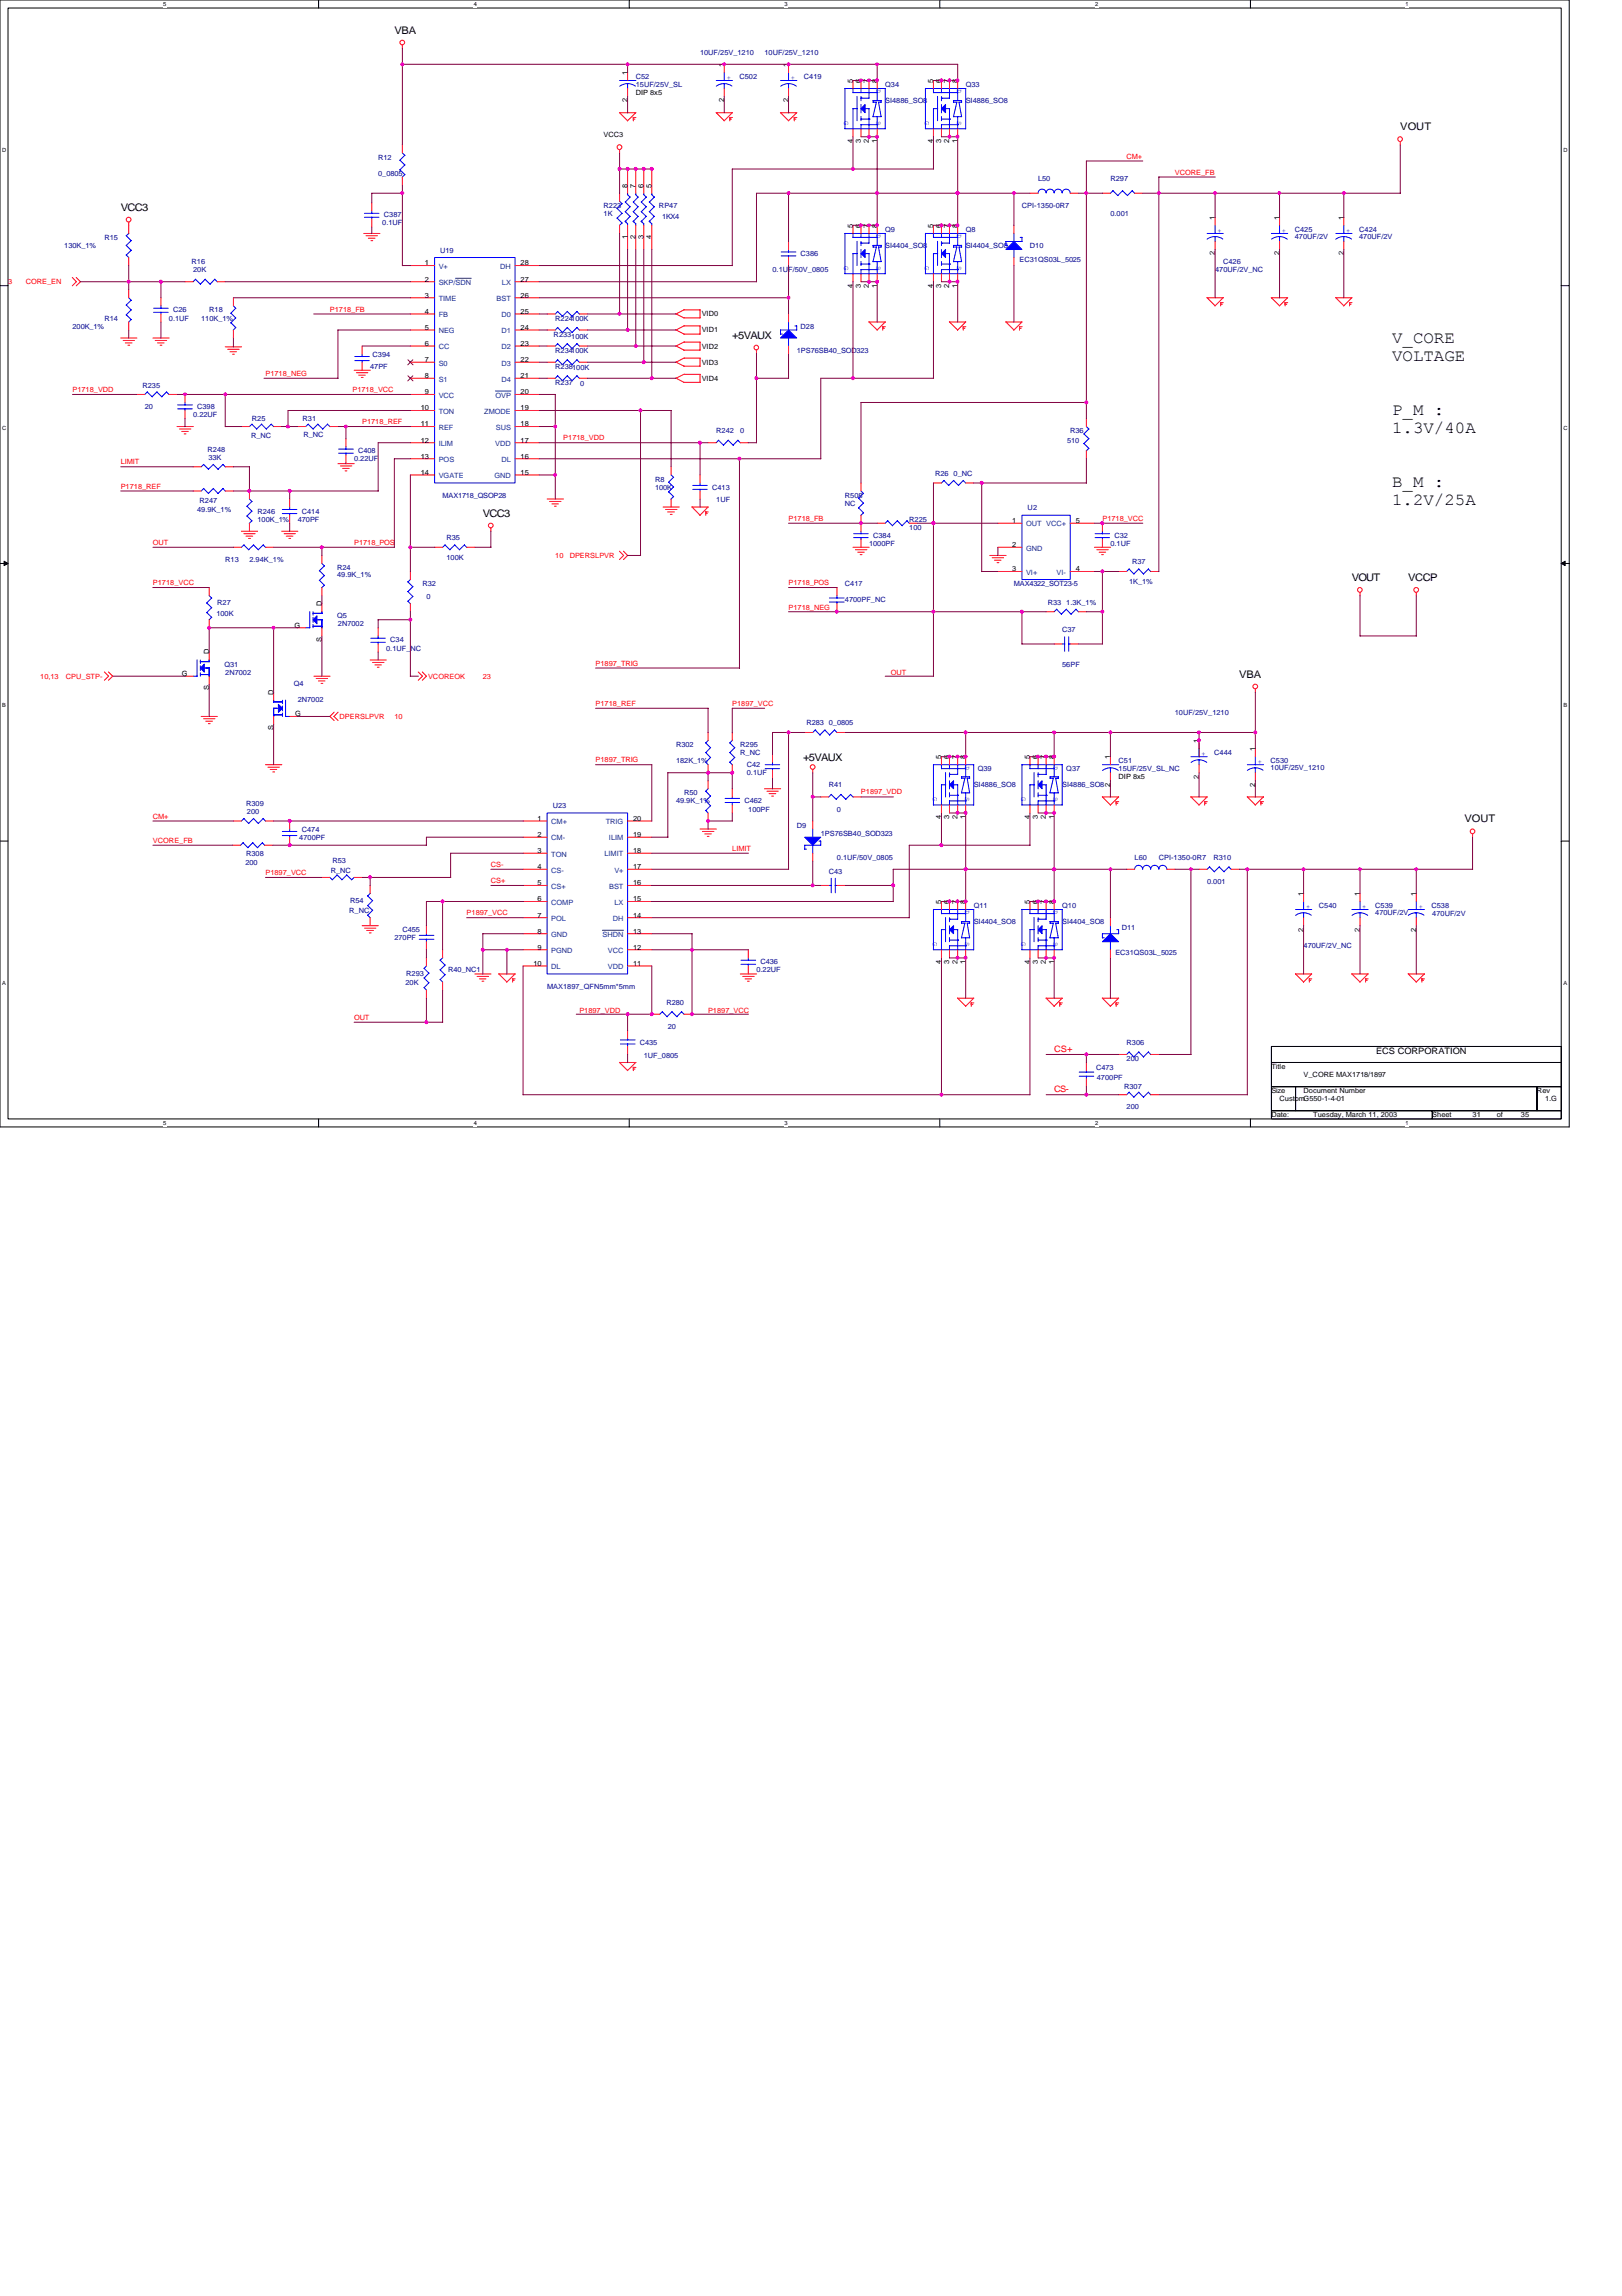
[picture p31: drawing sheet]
<svg xmlns="http://www.w3.org/2000/svg" width="210mm" height="297mm" viewBox="0 0 210 297" stroke-linecap="round" stroke-linejoin="round" font-family="sans-serif">
<defs><g id="words">
<g font-size="2.2">
<text x="180.1" y="44.4">V_CORE</text>
<text x="180.1" y="46.8">VOLTAGE</text>
<text x="180.1" y="53.7">P_M :</text>
<text x="180.1" y="56.1">1.3V/40A</text>
<text x="180.1" y="63.1">B_M :</text>
<text x="180.1" y="65.4">1.2V/25A</text>
</g>
<g font-size="1.4">
<text x="51" y="4.3">VBA</text>
<text x="181.2" y="16.8">VOUT</text>
<text x="15.6" y="27.3">VCC3</text>
<text x="94.8" y="43.9">+5VAUX</text>
<text x="62.5" y="66.8">VCC3</text>
<text x="174.9" y="75.2">VOUT</text>
<text x="182.2" y="75.2">VCCP</text>
<text x="160.4" y="87.7">VBA</text>
<text x="103.9" y="98.5">+5VAUX</text>
<text x="189.5" y="106.4">VOUT</text>
</g>
<g font-size="1.1" fill="#f00">
<text x="136.4" y="136.1">CS+</text>
<text x="136.4" y="141.3">CS-</text>
</g>
<text font-size="1.1" x="178.1" y="136.4">ECS CORPORATION</text>
<g font-size=".9">
<text x="81.2" y="9.7" transform="rotate(-90 81.2 9.7)">1</text>
<text x="93.7" y="8.7" transform="rotate(-90 93.7 8.7)">1</text>
<text x="102" y="8.7" transform="rotate(-90 102 8.7)">1</text>
<text x="110.4" y="10.7" transform="rotate(-90 110.4 10.7)">5</text>
<text x="111.4" y="10.7" transform="rotate(-90 111.4 10.7)">6</text>
<text x="112.4" y="10.7" transform="rotate(-90 112.4 10.7)">7</text>
<text x="113.5" y="10.7" transform="rotate(-90 113.5 10.7)">8</text>
<text x="120.8" y="10.7" transform="rotate(-90 120.8 10.7)">5</text>
<text x="121.8" y="10.7" transform="rotate(-90 121.8 10.7)">6</text>
<text x="122.9" y="10.7" transform="rotate(-90 122.9 10.7)">7</text>
<text x="123.9" y="10.7" transform="rotate(-90 123.9 10.7)">8</text>
<text x="78.1" y="17.7">VCC3</text>
<text x="81.2" y="13.3" transform="rotate(-90 81.2 13.3)">2</text>
<text x="82.3" y="12.3">DIP 8x5</text>
<text x="93.7" y="13.3" transform="rotate(-90 93.7 13.3)">2</text>
<text x="102" y="13.3" transform="rotate(-90 102 13.3)">2</text>
<text x="110.4" y="18.5" transform="rotate(-90 110.4 18.5)">4</text>
<text x="111.4" y="18.5" transform="rotate(-90 111.4 18.5)">3</text>
<text x="112.4" y="18.5" transform="rotate(-90 112.4 18.5)">2</text>
<text x="113.5" y="18.5" transform="rotate(-90 113.5 18.5)">1</text>
<text x="120.8" y="18.5" transform="rotate(-90 120.8 18.5)">4</text>
<text x="121.8" y="18.5" transform="rotate(-90 121.8 18.5)">3</text>
<text x="122.9" y="18.5" transform="rotate(-90 122.9 18.5)">2</text>
<text x="123.9" y="18.5" transform="rotate(-90 123.9 18.5)">1</text>
<text x="81.2" y="24.3" transform="rotate(-90 81.2 24.3)">8</text>
<text x="82.3" y="24.3" transform="rotate(-90 82.3 24.3)">7</text>
<text x="83.3" y="24.3" transform="rotate(-90 83.3 24.3)">6</text>
<text x="84.3" y="24.3" transform="rotate(-90 84.3 24.3)">5</text>
<text x="110.4" y="29.5" transform="rotate(-90 110.4 29.5)">5</text>
<text x="111.4" y="29.5" transform="rotate(-90 111.4 29.5)">6</text>
<text x="112.4" y="29.5" transform="rotate(-90 112.4 29.5)">7</text>
<text x="113.5" y="29.5" transform="rotate(-90 113.5 29.5)">8</text>
<text x="120.8" y="29.5" transform="rotate(-90 120.8 29.5)">5</text>
<text x="121.8" y="29.5" transform="rotate(-90 121.8 29.5)">6</text>
<text x="122.9" y="29.5" transform="rotate(-90 122.9 29.5)">7</text>
<text x="123.9" y="29.5" transform="rotate(-90 123.9 29.5)">8</text>
<text x="157.2" y="28.4" transform="rotate(-90 157.2 28.4)">1</text>
<text x="165.6" y="28.4" transform="rotate(-90 165.6 28.4)">1</text>
<text x="173.9" y="28.4" transform="rotate(-90 173.9 28.4)">1</text>
<text x="55" y="34.3">1</text>
<text x="67.4" y="34.3">28</text>
<text x="81.2" y="30.9" transform="rotate(-90 81.2 30.9)">1</text>
<text x="82.3" y="30.9" transform="rotate(-90 82.3 30.9)">2</text>
<text x="83.3" y="30.9" transform="rotate(-90 83.3 30.9)">3</text>
<text x="84.3" y="30.9" transform="rotate(-90 84.3 30.9)">4</text>
<text x="157.2" y="33" transform="rotate(-90 157.2 33)">2</text>
<text x="165.6" y="33" transform="rotate(-90 165.6 33)">2</text>
<text x="173.9" y="33" transform="rotate(-90 173.9 33)">2</text>
<text x="55" y="36.4">2</text>
<text x="55" y="38.5">3</text>
<text x="55" y="40.6">4</text>
<text x="67.4" y="40.6">25</text>
<text x="67.4" y="38.5">26</text>
<text x="67.4" y="36.4">27</text>
<text x="90.8" y="40.9">VID0</text>
<text x="110.4" y="37.2" transform="rotate(-90 110.4 37.2)">4</text>
<text x="111.4" y="37.2" transform="rotate(-90 111.4 37.2)">3</text>
<text x="112.4" y="37.2" transform="rotate(-90 112.4 37.2)">2</text>
<text x="113.5" y="37.2" transform="rotate(-90 113.5 37.2)">1</text>
<text x="120.8" y="37.2" transform="rotate(-90 120.8 37.2)">4</text>
<text x="121.8" y="37.2" transform="rotate(-90 121.8 37.2)">3</text>
<text x="122.9" y="37.2" transform="rotate(-90 122.9 37.2)">2</text>
<text x="123.9" y="37.2" transform="rotate(-90 123.9 37.2)">1</text>
<text x="55" y="42.7">5</text>
<text x="55" y="44.7">6</text>
<text x="55" y="46.8">7</text>
<text x="67.4" y="46.8">22</text>
<text x="67.4" y="44.7">23</text>
<text x="67.4" y="42.7">24</text>
<text x="90.8" y="43">VID1</text>
<text x="90.8" y="47.2">VID3</text>
<text x="90.8" y="45.1">VID2</text>
<text x="54.5" y="53.1">10</text>
<text x="55" y="48.9">8</text>
<text x="55" y="51">9</text>
<text x="67.4" y="53.1">19</text>
<text x="67.4" y="51">20</text>
<text x="67.4" y="48.9">21</text>
<text x="90.8" y="49.3">VID4</text>
<text x="54.5" y="55.2">11</text>
<text x="54.5" y="57.3">12</text>
<text x="54.5" y="59.3">13</text>
<text x="67.4" y="59.3">16</text>
<text x="67.4" y="57.3">17</text>
<text x="67.4" y="55.2">18</text>
<text x="54.5" y="61.4">14</text>
<text x="67.4" y="61.4">15</text>
<text x="131" y="67.7">1</text>
<text x="131" y="70.8">2</text>
<text x="139.2" y="67.7">5</text>
<text x="131" y="73.9">3</text>
<text x="139.2" y="73.9">4</text>
<text x="38.1" y="81.2">G</text>
<text x="41.6" y="83" transform="rotate(-90 41.6 83)">S</text>
<text x="41.6" y="78.4" transform="rotate(-90 41.6 78.4)">D</text>
<text x="23.5" y="87.5">G</text>
<text x="27.1" y="89.3" transform="rotate(-90 27.1 89.3)">S</text>
<text x="27.1" y="84.7" transform="rotate(-90 27.1 84.7)">D</text>
<text x="35.4" y="89.9" transform="rotate(-90 35.4 89.9)">D</text>
<text x="35.4" y="94.5" transform="rotate(-90 35.4 94.5)">S</text>
<text x="38.2" y="92.7">G</text>
<text x="121.8" y="98.2" transform="rotate(-90 121.8 98.2)">5</text>
<text x="122.9" y="98.2" transform="rotate(-90 122.9 98.2)">6</text>
<text x="123.9" y="98.2" transform="rotate(-90 123.9 98.2)">7</text>
<text x="124.9" y="98.2" transform="rotate(-90 124.9 98.2)">8</text>
<text x="133.3" y="98.2" transform="rotate(-90 133.3 98.2)">5</text>
<text x="134.3" y="98.2" transform="rotate(-90 134.3 98.2)">6</text>
<text x="135.4" y="98.2" transform="rotate(-90 135.4 98.2)">7</text>
<text x="136.4" y="98.2" transform="rotate(-90 136.4 98.2)">8</text>
<text x="143.7" y="101.8" transform="rotate(-90 143.7 101.8)">2</text>
<text x="143.7" y="98.2" transform="rotate(-90 143.7 98.2)">1</text>
<text x="144.8" y="100.8">DIP 8x5</text>
<text x="155.2" y="100.7" transform="rotate(-90 155.2 100.7)">2</text>
<text x="155.2" y="96.1" transform="rotate(-90 155.2 96.1)">1</text>
<text x="162.4" y="101.8" transform="rotate(-90 162.4 101.8)">2</text>
<text x="162.4" y="97.2" transform="rotate(-90 162.4 97.2)">1</text>
<text x="69.6" y="106.2">1</text>
<text x="81.9" y="106.2">20</text>
<text x="121.8" y="105.9" transform="rotate(-90 121.8 105.9)">4</text>
<text x="122.9" y="105.9" transform="rotate(-90 122.9 105.9)">3</text>
<text x="123.9" y="105.9" transform="rotate(-90 123.9 105.9)">2</text>
<text x="124.9" y="105.9" transform="rotate(-90 124.9 105.9)">1</text>
<text x="133.3" y="105.9" transform="rotate(-90 133.3 105.9)">4</text>
<text x="134.3" y="105.9" transform="rotate(-90 134.3 105.9)">3</text>
<text x="135.4" y="105.9" transform="rotate(-90 135.4 105.9)">2</text>
<text x="136.4" y="105.9" transform="rotate(-90 136.4 105.9)">1</text>
<text x="69.6" y="108.3">2</text>
<text x="69.6" y="110.4">3</text>
<text x="69.6" y="112.4">4</text>
<text x="81.9" y="112.4">17</text>
<text x="81.9" y="110.4">18</text>
<text x="81.9" y="108.3">19</text>
<text x="69.6" y="114.5">5</text>
<text x="69.6" y="116.6">6</text>
<text x="69.6" y="118.7">7</text>
<text x="81.9" y="118.7">14</text>
<text x="81.9" y="116.6">15</text>
<text x="81.9" y="114.5">16</text>
<text x="121.8" y="116.9" transform="rotate(-90 121.8 116.9)">5</text>
<text x="122.9" y="116.9" transform="rotate(-90 122.9 116.9)">6</text>
<text x="123.9" y="116.9" transform="rotate(-90 123.9 116.9)">7</text>
<text x="124.9" y="116.9" transform="rotate(-90 124.9 116.9)">8</text>
<text x="133.3" y="116.9" transform="rotate(-90 133.3 116.9)">5</text>
<text x="134.3" y="116.9" transform="rotate(-90 134.3 116.9)">6</text>
<text x="135.4" y="116.9" transform="rotate(-90 135.4 116.9)">7</text>
<text x="136.4" y="116.9" transform="rotate(-90 136.4 116.9)">8</text>
<text x="168.7" y="115.9" transform="rotate(-90 168.7 115.9)">1</text>
<text x="176" y="115.9" transform="rotate(-90 176 115.9)">1</text>
<text x="183.3" y="115.9" transform="rotate(-90 183.3 115.9)">1</text>
<text x="69" y="124.9">10</text>
<text x="69.6" y="120.8">8</text>
<text x="69.6" y="122.9">9</text>
<text x="81.9" y="124.9">11</text>
<text x="81.9" y="122.9">12</text>
<text x="81.9" y="120.8">13</text>
<text x="121.8" y="124.7" transform="rotate(-90 121.8 124.7)">4</text>
<text x="122.9" y="124.7" transform="rotate(-90 122.9 124.7)">3</text>
<text x="123.9" y="124.7" transform="rotate(-90 123.9 124.7)">2</text>
<text x="124.9" y="124.7" transform="rotate(-90 124.9 124.7)">1</text>
<text x="133.3" y="124.7" transform="rotate(-90 133.3 124.7)">4</text>
<text x="134.3" y="124.7" transform="rotate(-90 134.3 124.7)">3</text>
<text x="135.4" y="124.7" transform="rotate(-90 135.4 124.7)">2</text>
<text x="136.4" y="124.7" transform="rotate(-90 136.4 124.7)">1</text>
<text x="168.7" y="120.5" transform="rotate(-90 168.7 120.5)">2</text>
<text x="176" y="120.5" transform="rotate(-90 176 120.5)">2</text>
<text x="183.3" y="120.5" transform="rotate(-90 183.3 120.5)">2</text>
<text x="164.5" y="138.3">Title</text>
<text x="164.5" y="141.4">Size</text>
<text x="165.6" y="142.5">CustomG550-1-4-01</text>
<text x="168.7" y="141.4">Document Number</text>
<text x="168.7" y="139.3">V_CORE MAX1718/1897</text>
<text x="198.9" y="141.4">Rev</text>
<text x="199.9" y="142.5">1.G</text>
<text x="164.5" y="144.5">Date:</text>
<text x="169.9" y="144.5">Tuesday, March 11, 2003</text>
<text x="185.4" y="144.5">Sheet</text>
<text x="190.6" y="144.5">31</text>
<text x="193.7" y="144.5">of</text>
<text x="196.8" y="144.5">35</text>
</g>
<g font-size=".9" fill="#000080">
<text x="82.3" y="10.2">C52</text>
<text x="82.3" y="11.3">15UF/25V_SL</text>
<text x="90.6" y="7.1">10UF/25V_1210</text>
<text x="95.7" y="10.2">C502</text>
<text x="98.9" y="7.1">10UF/25V_1210</text>
<text x="104" y="10.2">C419</text>
<text x="114.6" y="11.3">Q34</text>
<text x="125" y="11.3">Q33</text>
<text x="114.6" y="13.3">SI4886_SO8</text>
<text x="125" y="13.3">SI4886_SO8</text>
<text x="48.9" y="20.6">R12</text>
<text x="48.9" y="22.7">0_0805</text>
<text x="134.3" y="23.4">L50</text>
<text x="143.7" y="23.4">R297</text>
<text x="49.5" y="29.2">0.1UF</text>
<text x="49.7" y="28.1">C387</text>
<text x="78.1" y="26.9">R223</text>
<text x="78.1" y="27.9">1K</text>
<text x="85.3" y="26.9">RP47</text>
<text x="85.7" y="28.3">1KX4</text>
<text x="114.6" y="30">Q9</text>
<text x="125" y="30">Q8</text>
<text x="132.2" y="26.9">CPI-1350-0R7</text>
<text x="143.7" y="27.9">0.001</text>
<text x="167.6" y="30">C425</text>
<text x="175.9" y="30">C424</text>
<text x="8.3" y="32.1">130K_1%</text>
<text x="13.5" y="31.1">R15</text>
<text x="24.8" y="34.2">R16</text>
<text x="25" y="35.2">20K</text>
<text x="57" y="32.7">U19</text>
<text x="100" y="35.2">0.1UF/50V_0805</text>
<text x="103.6" y="33.1">C386</text>
<text x="114.6" y="32.1">SI4404_SO8</text>
<text x="125" y="32.1">SI4404_SO8</text>
<text x="131.9" y="33.8">EC31QS03L_5025</text>
<text x="133.3" y="32.1">D10</text>
<text x="157.2" y="35.2">470UF/2V_NC</text>
<text x="158.3" y="34.2">C426</text>
<text x="167.6" y="30.9">470UF/2V</text>
<text x="175.9" y="30.9">470UF/2V</text>
<text x="13.5" y="41.5">R14</text>
<text x="21.9" y="41.5">0.1UF</text>
<text x="22.4" y="40.4">C26</text>
<text x="26" y="41.5">110K_1%</text>
<text x="27.1" y="40.4">R18</text>
<text x="71.9" y="41.5">R224100K</text>
<text x="9.4" y="42.5">200K_1%</text>
<text x="47.9" y="47.7">47PF</text>
<text x="48.2" y="46.2">C394</text>
<text x="71.6" y="43.5">R233</text>
<text x="71.9" y="45.6">R234100K</text>
<text x="71.9" y="47.7">R238100K</text>
<text x="73.9" y="43.9">100K</text>
<text x="103.1" y="45.6">1PS76SB40_SOD323</text>
<text x="103.6" y="42.5">D28</text>
<text x="18.4" y="50.2">R235</text>
<text x="18.7" y="52.9">20</text>
<text x="25" y="54">0.22UF</text>
<text x="25.5" y="52.9">C398</text>
<text x="71.9" y="49.8">R237</text>
<text x="75.1" y="49.9">0</text>
<text x="26.9" y="58.5">R248</text>
<text x="27" y="59.5">33K</text>
<text x="32.5" y="56.7">R_NC</text>
<text x="32.6" y="54.5">R25</text>
<text x="39.2" y="54.5">R31</text>
<text x="39.3" y="56.6">R_NC</text>
<text x="45.8" y="59.7">0.22UF</text>
<text x="46.3" y="58.6">C408</text>
<text x="92.7" y="56">R242</text>
<text x="95.8" y="56">0</text>
<text x="138.1" y="57.3">510</text>
<text x="138.5" y="56">R36</text>
<text x="25.8" y="65.1">R247</text>
<text x="57.3" y="64.4">MAX1718_QSOP28</text>
<text x="84.8" y="62.3">R8</text>
<text x="84.8" y="63.3">100K</text>
<text x="92.2" y="63.3">C413</text>
<text x="92.7" y="65">1UF</text>
<text x="109.3" y="64.4">R508</text>
<text x="109.3" y="65.4">NC</text>
<text x="121" y="61.6">R26 0_NC</text>
<text x="25.5" y="66.3">49.9K_1%</text>
<text x="33.3" y="66.4">R246</text>
<text x="33.3" y="67.5">100K_1%</text>
<text x="38.5" y="67.5">470PF</text>
<text x="39.1" y="66.4">C414</text>
<text x="57.8" y="69.9">R35</text>
<text x="112.5" y="70.6">1000PF</text>
<text x="113" y="69.6">C384</text>
<text x="117.7" y="67.5">R225</text>
<text x="117.7" y="68.5">100</text>
<text x="133" y="66">U2</text>
<text x="143.7" y="70.6">0.1UF</text>
<text x="144.2" y="69.6">C32</text>
<text x="29.1" y="72.7">R13</text>
<text x="32.3" y="72.7">2.94K_1%</text>
<text x="43.6" y="73.7">R24</text>
<text x="43.6" y="74.7">49.9K_1%</text>
<text x="54.7" y="75.8">R32</text>
<text x="55.2" y="77.5">0</text>
<text x="57.8" y="72.5">100K</text>
<text x="109.3" y="75.8">C417</text>
<text x="109.3" y="77.9">4700PF_NC</text>
<text x="131.2" y="75.8">MAX4322_SOT23-5</text>
<text x="146.1" y="75.6">1K_1%</text>
<text x="146.5" y="73">R37</text>
<text x="28" y="79.7">100K</text>
<text x="28.1" y="78.2">R27</text>
<text x="43.6" y="80">Q5</text>
<text x="43.7" y="81">2N7002</text>
<text x="50.5" y="83.1">C34</text>
<text x="135.6" y="78.2">R33 1.3K_1%</text>
<text x="137.5" y="81.8">C37</text>
<text x="29" y="86.2">Q31</text>
<text x="29.1" y="87.3">2N7002</text>
<text x="38" y="88.7">Q4</text>
<text x="50" y="84.2">0.1UF_NC</text>
<text x="137.5" y="86.2">56PF</text>
<text x="38.5" y="90.8">2N7002</text>
<text x="104.4" y="93.8">R283 0_0805</text>
<text x="152" y="92.5">10UF/25V_1210</text>
<text x="87.5" y="96.6">R302</text>
<text x="87.5" y="98.7">182K_1%</text>
<text x="95.8" y="96.6">R295</text>
<text x="95.8" y="97.7">R_NC</text>
<text x="96.6" y="99.3">C42</text>
<text x="96.6" y="100.3">0.1UF</text>
<text x="107.3" y="101.9">R41</text>
<text x="126" y="101.9">SI4886_SO8</text>
<text x="126.5" y="99.8">Q39</text>
<text x="137.5" y="101.9">SI4886_SO8</text>
<text x="138" y="99.8">Q37</text>
<text x="144.8" y="98.7">C51</text>
<text x="144.8" y="99.8">15UF/25V_SL_NC</text>
<text x="157.1" y="97.7">C444</text>
<text x="164.4" y="98.7">C530</text>
<text x="164.4" y="99.7">10UF/25V_1210</text>
<text x="31.9" y="104.2">R309</text>
<text x="32" y="105.3">200</text>
<text x="39.1" y="107.6">C474</text>
<text x="71.5" y="104.6">U23</text>
<text x="87.5" y="103.9">49.9K_1%</text>
<text x="88.5" y="102.9">R50</text>
<text x="96.3" y="103.9">C462</text>
<text x="96.8" y="105">100PF</text>
<text x="103.1" y="107.1">D9</text>
<text x="108.3" y="105">0</text>
<text x="31.7" y="111.9">200</text>
<text x="31.9" y="110.8">R308</text>
<text x="38.7" y="108.7">4700PF</text>
<text x="42.8" y="112.9">R_NC</text>
<text x="43" y="111.7">R53</text>
<text x="106.2" y="108.1">1PS76SB40_SOD323</text>
<text x="107.3" y="113">C43</text>
<text x="108.3" y="111.2">0.1UF/50V_0805</text>
<text x="146.8" y="111.2">L60</text>
<text x="150" y="111.2">CPI-1350-0R7</text>
<text x="157" y="111.2">R310</text>
<text x="45.2" y="118.1">R_NC</text>
<text x="45.3" y="116.9">R54</text>
<text x="126" y="117.5">Q11</text>
<text x="126" y="119.6">SI4404_SO8</text>
<text x="137.5" y="117.5">Q10</text>
<text x="137.5" y="119.6">SI4404_SO8</text>
<text x="156.2" y="114.4">0.001</text>
<text x="170.7" y="117.5">C540</text>
<text x="178" y="117.5">C539</text>
<text x="178" y="118.4">470UF/2V</text>
<text x="185.3" y="117.5">C538</text>
<text x="185.4" y="118.5">470UF/2V</text>
<text x="51" y="121.6">270PF</text>
<text x="52.1" y="120.6">C455</text>
<text x="58" y="125.8">R40_NC1</text>
<text x="97.9" y="125.8">0.22UF</text>
<text x="98.4" y="124.8">C436</text>
<text x="144.3" y="123.6">EC31QS03L_5025</text>
<text x="145.2" y="120.3">D11</text>
<text x="168.7" y="122.7">470UF/2V_NC</text>
<text x="52.5" y="127.5">20K</text>
<text x="52.6" y="126.2">R293</text>
<text x="70.8" y="127.9">MAX1897_QFN5mm*5mm</text>
<text x="86.2" y="130">R280</text>
<text x="82.8" y="135.2">C435</text>
<text x="83.3" y="136.8">1UF_0805</text>
<text x="86.4" y="133.1">20</text>
<text x="145.8" y="135.2">R306</text>
<text x="145.8" y="137.3">200</text>
<text x="141.8" y="138.4">C473</text>
<text x="141.9" y="139.7">4700PF</text>
<text x="145.5" y="140.9">R307</text>
<text x="145.8" y="143.5">200</text>
</g>
<g font-size=".9" fill="#00f">
<text x="94" y="10.3">+</text>
<text x="102.4" y="10.3">+</text>
<text x="113.4" y="11.6" transform="rotate(90 113.4 11.6)">D</text>
<text x="123.8" y="11.6" transform="rotate(90 123.8 11.6)">D</text>
<text x="109.3" y="15.6" transform="rotate(90 109.3 15.6)">G</text>
<text x="113.4" y="15.6" transform="rotate(90 113.4 15.6)">S</text>
<text x="119.7" y="15.6" transform="rotate(90 119.7 15.6)">G</text>
<text x="123.8" y="15.6" transform="rotate(90 123.8 15.6)">S</text>
<text x="109.3" y="34.4" transform="rotate(90 109.3 34.4)">G</text>
<text x="113.4" y="30.3" transform="rotate(90 113.4 30.3)">D</text>
<text x="113.4" y="34.4" transform="rotate(90 113.4 34.4)">S</text>
<text x="119.7" y="34.4" transform="rotate(90 119.7 34.4)">G</text>
<text x="123.8" y="30.3" transform="rotate(90 123.8 30.3)">D</text>
<text x="123.8" y="34.4" transform="rotate(90 123.8 34.4)">S</text>
<text x="157.6" y="30.1">+</text>
<text x="165.9" y="30.1">+</text>
<text x="174.2" y="30.1">+</text>
<text x="124.9" y="99" transform="rotate(90 124.9 99)">D</text>
<text x="136.3" y="99" transform="rotate(90 136.3 99)">D</text>
<text x="155.5" y="97.8">+</text>
<text x="162.8" y="98.8">+</text>
<text x="120.7" y="103.1" transform="rotate(90 120.7 103.1)">G</text>
<text x="124.9" y="103.1" transform="rotate(90 124.9 103.1)">S</text>
<text x="132.2" y="103.1" transform="rotate(90 132.2 103.1)">G</text>
<text x="136.3" y="103.1" transform="rotate(90 136.3 103.1)">S</text>
<text x="124.9" y="117.8" transform="rotate(90 124.9 117.8)">D</text>
<text x="136.3" y="117.8" transform="rotate(90 136.3 117.8)">D</text>
<text x="169" y="117.6">+</text>
<text x="176.3" y="117.6">+</text>
<text x="183.6" y="117.6">+</text>
<text x="120.7" y="121.8" transform="rotate(90 120.7 121.8)">G</text>
<text x="124.9" y="121.8" transform="rotate(90 124.9 121.8)">S</text>
<text x="132.2" y="121.8" transform="rotate(90 132.2 121.8)">G</text>
<text x="136.3" y="121.8" transform="rotate(90 136.3 121.8)">S</text>
</g>
<g font-size=".9" fill="#f00">
<text x="145.8" y="20.5">CM+</text>
<text x="152" y="22.6">VCORE_FB</text>
<text x="1" y="36.8">3</text>
<text x="3.3" y="36.8">CORE_EN</text>
<text x="42.7" y="40.3">P1718_FB</text>
<text x="9.4" y="50.7">P1718_VDD</text>
<text x="34.4" y="48.6">P1718_NEG</text>
<text x="45.6" y="50.7">P1718_VCC</text>
<text x="46.9" y="54.9">P1718_REF</text>
<text x="72.9" y="57">P1718_VDD</text>
<text x="15.6" y="60.1">LIMIT</text>
<text x="15.6" y="63.2">P1718_REF</text>
<text x="19.8" y="70.5">OUT</text>
<text x="45.8" y="70.5">P1718_POS</text>
<text x="102" y="67.4">P1718_FB</text>
<text x="142.7" y="67.4">P1718_VCC</text>
<text x="19.8" y="75.7">P1718_VCC</text>
<text x="71.9" y="72.2">10</text>
<text x="73.7" y="72.2">DPERSLPVR</text>
<text x="102" y="75.7">P1718_POS</text>
<text x="102" y="79">P1718_NEG</text>
<text x="5.2" y="87.8">10,13</text>
<text x="8.5" y="87.8">CPU_STP-</text>
<text x="55.4" y="87.8">VCOREOK</text>
<text x="62.5" y="87.8">23</text>
<text x="77.1" y="86.1">P1897_TRIG</text>
<text x="115.3" y="87.3">OUT</text>
<text x="43.9" y="93">DPERSLPVR</text>
<text x="51" y="93">10</text>
<text x="77.1" y="91.3">P1718_REF</text>
<text x="94.8" y="91.3">P1897_VCC</text>
<text x="77.1" y="98.6">P1897_TRIG</text>
<text x="19.8" y="105.9">CM+</text>
<text x="111.4" y="102.8">P1897_VDD</text>
<text x="19.8" y="109.1">VCORE_FB</text>
<text x="34.4" y="113.2">P1897_VCC</text>
<text x="63.5" y="112.2">CS-</text>
<text x="94.8" y="110.1">LIMIT</text>
<text x="60.4" y="118.4">P1897_VCC</text>
<text x="63.5" y="114.3">CS+</text>
<text x="45.8" y="132">OUT</text>
<text x="75" y="131">P1897_VDD</text>
<text x="91.6" y="131">P1897_VCC</text>
</g>
<g font-size=".9" fill="#004080">
<text x="56.8" y="34.8">V+</text>
<text x="64.7" y="34.8">DH</text>
<text x="56.8" y="38.9">TIME</text>
<text x="56.8" y="41">FB</text>
<text x="56.8" y="36.9">SKP/SDN</text>
<text x="64.3" y="38.9">BST</text>
<text x="64.9" y="41">D0</text>
<text x="65" y="36.9">LX</text>
<text x="56.8" y="43.1">NEG</text>
<text x="56.8" y="45.2">CC</text>
<text x="56.8" y="47.3">S0</text>
<text x="64.9" y="47.3">D3</text>
<text x="64.9" y="45.2">D2</text>
<text x="64.9" y="43.1">D1</text>
<text x="56.8" y="49.4">S1</text>
<text x="56.8" y="51.5">VCC</text>
<text x="56.8" y="53.5">TON</text>
<text x="62.7" y="53.5">ZMODE</text>
<text x="64.1" y="51.5">OVP</text>
<text x="64.9" y="49.4">D4</text>
<text x="56.8" y="55.6">REF</text>
<text x="56.8" y="57.7">ILIM</text>
<text x="56.8" y="59.8">POS</text>
<text x="64.1" y="57.7">VDD</text>
<text x="64.2" y="55.6">SUS</text>
<text x="64.9" y="59.8">DL</text>
<text x="56.8" y="61.9">VGATE</text>
<text x="64" y="61.9">GND</text>
<text x="132.8" y="68.1">OUT VCC+</text>
<text x="132.8" y="71.2">GND</text>
<text x="132.8" y="74.4">VI+</text>
<text x="136.7" y="74.4">VI-</text>
<text x="71.3" y="106.6">CM+</text>
<text x="78.4" y="106.6">TRIG</text>
<text x="71.3" y="108.7">CM-</text>
<text x="71.3" y="110.8">TON</text>
<text x="71.3" y="112.9">CS-</text>
<text x="78.2" y="110.8">LIMIT</text>
<text x="78.8" y="108.7">ILIM</text>
<text x="79.5" y="112.9">V+</text>
<text x="71.3" y="115">CS+</text>
<text x="71.3" y="117.1">COMP</text>
<text x="71.3" y="119.1">POL</text>
<text x="78.8" y="115">BST</text>
<text x="79.3" y="119.1">DH</text>
<text x="79.5" y="117.1">LX</text>
<text x="71.3" y="121.2">GND</text>
<text x="71.3" y="123.3">PGND</text>
<text x="71.3" y="125.4">DL</text>
<text x="78" y="121.2">SHDN</text>
<text x="78.7" y="125.4">VDD</text>
<text x="78.7" y="123.3">VCC</text>
</g>
<g font-size=".7">
<text x="21.1" y=".8">5</text>
<text x="61.3" y=".8">4</text>
<text x="101.5" y=".8">3</text>
<text x="141.7" y=".8">2</text>
<text x="181.9" y=".8">1</text>
<text x=".3" y="19.7">D</text>
<text x="202.3" y="19.7">D</text>
<text x=".3" y="55.6">C</text>
<text x="202.3" y="55.6">C</text>
<text x=".3" y="91.5">B</text>
<text x="202.3" y="91.5">B</text>
<text x=".3" y="127.4">A</text>
<text x="202.3" y="127.4">A</text>
<text x="21.1" y="145.6">5</text>
<text x="61.3" y="145.6">4</text>
<text x="101.5" y="145.6">3</text>
<text x="141.7" y="145.6">2</text>
<text x="181.9" y="145.6">1</text>
</g>
</g></defs>
<path d="M0 0h203.1v145.8h-203.1zM1 1h201v143.8h-201z" fill="none" stroke="#000" stroke-width=".13"/>
<g fill="#fff">
<path d="M21.1 .1h.4v.9h-.4z"/>
<path d="M21.1 144.9h.4v.8h-.4z"/>
</g>
<path d="M41.2 0v1M41.2 144.8v1" fill="none" stroke="#000" stroke-width=".13"/>
<g fill="#fff">
<path d="M61.3 .1h.4v.9h-.4z"/>
<path d="M61.3 144.9h.4v.8h-.4z"/>
</g>
<path d="M81.4 0v1M81.4 144.8v1" fill="none" stroke="#000" stroke-width=".13"/>
<g fill="#fff">
<path d="M101.5 .1h.4v.9h-.4z"/>
<path d="M101.5 144.9h.4v.8h-.4z"/>
</g>
<path d="M121.6 0v1M121.6 144.8v1" fill="none" stroke="#000" stroke-width=".13"/>
<g fill="#fff">
<path d="M141.7 .1h.4v.9h-.4z"/>
<path d="M141.7 144.9h.4v.8h-.4z"/>
</g>
<path d="M161.8 0v1M161.8 144.8v1" fill="none" stroke="#000" stroke-width=".13"/>
<g fill="#fff">
<path d="M181.9 .1h.4v.9h-.4z"/>
<path d="M181.9 144.9h.4v.8h-.4z"/>
<path d="M.3 19h.5v.8h-.5z"/>
<path d="M202.3 19h.5v.8h-.5z"/>
<path d="M.3 54.9h.5v.8h-.5z"/>
<path d="M202.3 54.9h.5v.8h-.5z"/>
</g>
<path d="M0 37h1M202 37h1.1" fill="none" stroke="#000" stroke-width=".13"/>
<g fill="#fff">
<path d="M.3 90.8h.5v.9h-.5z"/>
<path d="M202.3 90.8h.5v.9h-.5z"/>
</g>
<path d="M0 72.9h1M202 72.9h1.1" fill="none" stroke="#000" stroke-width=".13"/>
<path d="M.5 72.6l.5 .3-.5 .3zM202 72.9l.5-.3v.6z" fill="#000" stroke="#000" stroke-width=".13"/>
<g fill="#fff">
<path d="M.3 126.8h.5v.8h-.5z"/>
<path d="M202.3 126.8h.5v.8h-.5z"/>
</g>
<path d="M0 108.8h1M202 108.8h1.1M164.5 135.4h37.5v2.1h-37.5zM164.5 137.5h37.5v3.1h-37.5zM164.5 140.6h3.2v3.1h-3.2zM164.5 143.7h20.9v1.1h-20.9zM167.7 140.6h31.2v3.1h-31.2zM185.4 143.7h16.6v1.1h-16.6zM198.9 140.6h3.1v3.1h-3.1z" fill="none" stroke="#000" stroke-width=".13"/>
<g fill="none" stroke="#f00" stroke-width=".13">
<path d="M52.1 5.8v.5M52.1 18.7v1.1M80.2 14.6l1 1 1.1-1M80.2 14.6h2.1M80.2 19.4v.4M81.2 9.4v1M81.2 11.5v1M81.9 15.4h.3M82 15.2h.3M82 15.2v.4M92.7 14.6l1 1M92.7 14.6h2.1"/>
<path d="M93.7 8.3v1.1M93.7 11.5v1M94.4 15.4h.3M94.4 15.2h.4M94.4 15.2v.4M94.8 14.6l-1.1 1M101 14.6l1 1M101 14.6h2.1M102 8.3v1.1M102 11.5v1M102.8 15.4h.2M102.8 15.2h.3"/>
<path d="M102.8 15.2v.4M103.1 14.6l-1.1 1M110.4 10.4v1.1M110.4 16.7v1M111.4 10.4v1.1M111.4 16.7v1M112.5 10.4v1.1M112.5 16.7v1M113.5 10.4v1.1M113.5 16.7v1M120.8 10.4v1.1M120.8 16.7v1"/>
<path d="M121.8 10.4v1.1M121.8 16.7v1M122.9 10.4v1.1M122.9 16.7v1M123.9 10.4v1.1M123.9 16.7v1M181.2 18.3v.5M9.4 35.9l.5 .5-.5 .6M9.9 35.9l.5 .5-.5 .6M16.7 28.7v1.5M16.7 33.3v1.1M16.7 37.5v1"/>
<path d="M20.8 38.5v1.1M23.9 36.4h1.1M28.1 36.4h1M30.2 38.5v1.1M47.1 30.2h2.1M47.4 30.5h1.5M47.7 30.8h.8M48 31.1h.2M48.1 26.2v1.1M48.1 28.3v1.1M52.1 22.9v1M53.1 38.5h3.1"/>
<path d="M53.1 34.4h3.1M53.1 36.4h3.1M66.7 38.5h3.1M66.7 34.4h3.1M66.7 36.4h3.1M80.2 25v1M80.2 29.1v1.1M81.2 21.9v3.1M81.2 29.1v3.2M82.3 21.9v3.1M82.3 29.1v3.2M83.3 21.9v3.1"/>
<path d="M83.3 29.1v3.2M84.3 21.9v3.1M84.3 29.1v3.2M102 31.2v1.1M102 33.3v1.1M110.4 29.1v1.1M110.4 35.4v1M111.4 29.1v1.1M111.4 35.4v1M112.5 29.1v1.1M112.5 35.4v1M113.5 29.1v1.1"/>
<path d="M113.5 35.4v1M120.8 29.1v1.1M120.8 35.4v1M121.8 29.1v1.1M121.8 35.4v1M122.9 29.1v1.1M122.9 35.4v1M123.9 29.1v1.1M123.9 35.4v1M131.2 29.1v1.1M131.2 33.3v1.1M133.3 25h1"/>
<path d="M138.5 25h1.1M142.7 25h1M146.8 25h1.1M156.2 38.5l1 1.1 1.1-1.1M156.2 38.5h2.1M157.2 28.1v1M157.2 31.2v1.1M157.9 39.4h.3M158.3 39.2h-.3v.4M164.5 38.5l1.1 1.1 1-1.1M164.5 38.5h2.1M165.6 28.1v1"/>
<path d="M165.6 31.2v1.1M166.3 39.4h.2M166.6 39.2h-.3v.4M172.8 38.5l1.1 1.1 1-1.1M172.9 38.5h2.1M173.9 28.1v1M173.9 31.2v1.1M174.6 39.4h.2M175 39.2h-.4v.4M15.6 43.7h2.1M15.9 44h1.5M16.2 44.4h.9"/>
<path d="M16.6 44.7h.2M16.7 41.7v1M17.7 51h1M19.8 43.7h2.1M20.1 44h1.5M20.4 44.4h.8M20.7 44.7h.3M20.8 40.6v1.1M21.9 51h1M22.9 55.2h2.1M23.2 55.5h1.5M23.5 55.8h.9"/>
<path d="M23.8 56.1h.3M23.9 51v1.1M23.9 53.1v1M29.1 44.9h2.2M29.5 45.2h1.4M29.8 45.5h.8M30.1 45.8h.2M30.2 42.7v1M31.2 55.2h1.1M35.4 55.2h1M38.5 55.2h1.1M42.7 55.2h1"/>
<path d="M43.7 60h2.1M44.8 56.7v1.1M44.8 58.8v1.1M45.8 47.9h2.1M46.1 48.2h1.5M46.4 48.5h.9M46.8 48.8h.2M46.9 44.8v1M46.9 46.9v1M53.1 55.2h3.1M53.1 44.8h3.1M53.1 40.6h3.1"/>
<path d="M53.1 46.9h3.1M53.1 51h3.1M53.1 42.7h3.1M53.1 48.9h3.1M53.1 53.1h3.1M53.1 57.3h3.1M53.1 59.4h3.1M66.7 55.2h3.1M66.7 44.8h3.1M66.7 40.6h3.1M66.7 46.9h3.1M66.7 51h3.1"/>
<path d="M66.7 42.7h3.1M66.7 48.9h3.1M66.7 53.1h3.1M66.7 57.3h3.1M66.7 59.4h3.1M70.8 44.8h1.1M70.8 40.6h1.1M70.8 46.9h1.1M70.8 42.7h1.1M70.8 48.9h1.1M75 44.8h1M75 40.6h1"/>
<path d="M75 46.9h1M75 42.7h1M75 48.9h1M87.5 42.7l1 .5M87.5 46.8l1 .6M87.5 44.7l1 .6M87.5 48.9l1 .6M87.5 40.6l1 .5M88.5 43.2h2.1M88.5 47.4h2.1M88.5 45.3h2.1M88.5 49.5h2.1"/>
<path d="M88.5 41.1h2.1M88.5 42.2h2.1M88.5 46.3h2.1M88.5 44.3h2.1M88.5 48.4h2.1M88.5 40.1h2.1M88.5 42.1l-1 .6M88.5 46.3l-1 .6M88.5 44.2l-1 .6M88.5 48.4l-1 .5M88.5 40.1l-1 .5M90.6 40.1v1"/>
<path d="M90.6 42.2v1M90.6 44.3v1M90.6 46.3v1.1M90.6 48.4v1.1M91.6 57.3h1.1M95.8 57.3h1M97.9 45.3v.4M102 40.6v1.1M102 44.8v1M112.4 41.6l1.1 1.1M112.5 41.7h2.1l-1.1 1M114.2 42.5h.2"/>
<path d="M114.2 42.3h.4M114.2 42.2v.5M122.9 41.6l1 1.1M122.9 41.7h2.1l-1.1 1M124.6 42.5h.3M124.7 42.3h.3M124.7 42.2v.5M130.2 41.6l1 1.1M130.2 41.7h2.1l-1.1 1M131.9 42.5h.2M131.9 42.3h.4M131.9 42.2v.5"/>
<path d="M140.6 54.1v1.1M140.6 58.3v1.1M25 60.4h1M25 63.5h1M27.1 76v1.1M29.1 60.4h1.1M29.1 63.5h1.1M30.2 70.8h1M31.2 68.7h2.1M31.6 69h1.4M31.8 69.4h.9M32.2 69.7h.2"/>
<path d="M32.3 63.5v1.1M32.3 67.7v1M34.4 70.8h1M36.4 68.7h2.1M36.8 69h1.4M37 69.4h.9M37.4 69.7h.2M37.5 64.6v1M37.5 66.7v1M41.7 71.9v1M41.7 76v1.1M41.7 78.1v1"/>
<path d="M44 60.3h1.5M44.3 60.6h.9M44.7 60.9h.2M53.1 61.4h3.1M53.1 73.9v1.1M53.1 78.1v1M56.2 70.8h1.1M60.4 70.8h1M63.5 68.3v.4M66.7 61.4h3.1M70.8 64.6h2.1M71.1 64.9h1.5"/>
<path d="M71.4 65.2h.9M71.8 65.5h.2M80.2 71.3l.5 .6-.5 .5M80.7 71.3l.5 .6-.5 .5M85.8 65.6h2.1M86.1 65.9h1.5M86.4 66.2h.9M86.7 66.5h.3M86.8 60.4v1M86.8 64.6v1M89.5 65.6l1.1 1.1M89.6 65.6h2.1"/>
<path d="M90.6 61.4v1.1M90.6 63.5v1.1M91.3 66.4h.2M91.6 65.6l-1 1.1M91.7 66.2h-.4v.5M108.3 76v1.1M108.3 78.1v1M110.4 70.8h2.1M110.7 71.1h1.5M111 71.4h.8M111.3 71.8h.2M111.4 62.5v1"/>
<path d="M111.4 66.7v2M111.4 69.8v1M113.5 67.7h1.1M117.7 67.7h1M120.8 62.5h1M125 62.5h1M128.1 71.9h2.1M128.4 72.2h1.5M128.7 72.5h.8M129 72.8h.3M129.1 70.8h3.1M129.1 73.9h3.1"/>
<path d="M129.1 67.7h3.1M135.4 79.1h1M138.5 73.9h3.1M138.5 67.7h3.1M139.6 79.1h1M141.6 70.8h2.1M141.9 71.1h1.5M142.2 71.4h.9M142.6 71.8h.2M142.7 67.7v1M142.7 69.8v1M144.8 73.9h1"/>
<path d="M148.9 73.9h1.1M176 76.6v.5M183.3 76.6v.5M13.5 86.9l.6 .6-.6 .5M14 86.9l.6 .6-.6 .5M23.9 87.5h1.1M26 92.7h2.1M26.4 93h1.4M26.6 93.3h.9M27 93.6h.2M27.1 80.2v1M27.1 84.3v1.1"/>
<path d="M27.1 87.5v1M34.4 98.9h2.1M34.7 99.3h1.5M35 99.5h.8M35.3 99.9h.2M35.4 89.6v1M35.4 92.7v1M37.5 92.7h1M38.5 81.2h1.1M40.6 87.5h2.1M40.9 87.8h1.5M41.2 88.1h.9"/>
<path d="M41.6 88.4h.2M41.7 81.2v1.1M43.2 92.1l-.5 .6 .5 .5M43.8 92.1l-.6 .6 .6 .5M47.9 85.4h2.1M48.2 85.7h1.5M48.5 86h.9M48.8 86.3h.3M48.9 81.2v1.1M48.9 83.3v1M54.1 86.9l.6 .6-.6 .5M54.7 86.9l.5 .6-.5 .5"/>
<path d="M91.6 94.8v1M91.6 98.9v1.1M94.8 94.8v1M94.8 98.9v1.1M100 97.6v1M100 99.7v1M104.1 94.8h1.1M105.2 99.5v.5M108.3 94.8h1M121.8 97.9v1M122.9 97.9v1M123.9 97.9v1"/>
<path d="M125 97.9v1M133.3 97.9v1M134.3 97.9v1M135.4 97.9v1M136.4 97.9v1M136.4 83.3h1.1M138.5 83.3h1.1M143.7 97.9v1M143.7 100v1M155.2 95.8v1M155.2 98.9v1.1M162.5 89.1v.5"/>
<path d="M162.5 96.8v1.1M162.5 100v1M30.1 109.3h1M30.2 106.2h1M34.2 109.3h1.1M34.4 106.2h1M37.5 106.2v1.1M37.5 108.3v1M41.7 113.5h1M45.8 113.5h1.1M46.9 119.8h2.1M47.9 114.6v1"/>
<path d="M47.9 118.7v1.1M55.2 119.8v1M67.7 112.5h3.1M67.7 106.2h3.1M67.7 114.6h3.1M67.7 108.3h3.1M67.7 110.4h3.1M67.7 116.6h3.1M67.7 118.7h3.1M81.2 112.5h3.1M81.2 106.2h3.1M81.2 114.6h3.1"/>
<path d="M81.2 108.3h3.1M81.2 110.4h3.1M81.2 116.6h3.1M81.2 118.7h3.1M90.6 107.3h2.1M90.9 107.6h1.5M91.2 107.9h.9M91.5 108.2h.3M91.6 101v1M91.6 105.2v1M94.8 102v1.1M94.8 104.1v1.1"/>
<path d="M98.9 102h2.1M99.3 102.4h1.4M99.5 102.7h.9M99.9 103h.2M105.2 106.2v1.1M105.2 110.4v1M106.2 103.1h1.1M106.2 114.6h1.1M108.3 114.6h1M110.4 103.1h1M121.8 104.1v1.1M121.8 116.6v1.1"/>
<path d="M122.9 104.1v1.1M122.9 116.6v1.1M123.9 104.1v1.1M123.9 116.6v1.1M125 104.1v1.1M125 116.6v1.1M133.3 104.1v1.1M133.3 116.6v1.1M134.3 104.1v1.1M134.3 116.6v1.1M135.4 104.1v1.1M135.4 116.6v1.1"/>
<path d="M136.4 104.1v1.1M136.4 116.6v1.1M142.6 103.1l1.1 1M142.7 103.1h2.1M143.7 118.7v1.1M144.4 103.9h.3M144.4 103.7h.4M144.4 103.7v.5M144.8 103.1l-1.1 1.1M145.8 112.5h1M151 112.5h1M154.1 103.1l1.1 1"/>
<path d="M154.1 103.1h2.1M155.2 112.5h1M155.9 103.9h.2M155.9 103.7h.3M155.9 103.7v.5M156.2 103.1l-1 1.1M159.3 112.5h1.1M161.4 103.1l1.1 1M161.4 103.1h2.1M163.2 103.9h.2M163.2 103.7h.3M163.2 103.7v.5"/>
<path d="M163.5 103.1l-1.1 1.1M168.7 115.6v1M168.7 118.7v1.1M176 115.6v1M176 118.7v1.1M183.3 115.6v1M183.3 118.7v1.1M190.6 107.9v.4M47.2 120.1h1.4M47.5 120.4h.8M47.8 120.7h.2M55.2 121.8v1.1"/>
<path d="M55.2 123.9v1.1M55.2 128.1v1M57.3 122.9v1M57.3 127v1.1M61.4 126h2.1M61.7 126.3h1.5M62 126.6h.9M62.4 126.9h.2M64.5 126l1.1 1M64.6 126h2.1M66.3 126.8h.2M66.7 126l-1.1 1.1"/>
<path d="M66.7 126.6h-.4v.5M67.7 120.8h3.1M67.7 122.9h3.1M67.7 125h3.1M80.2 137.4l1 1.1 1.1-1M80.2 137.5h2.1M81.2 133.3v1M81.2 135.4v1M81.2 120.8h3.1M81.2 122.9h3.1M81.2 125h3.1M81.9 138.3h.3"/>
<path d="M82.3 138.1h-.3v.4M84.3 131.2h1.1M88.5 131.2h1.1M95.8 126h2.1M96.1 126.3h1.5M96.4 126.6h.9M96.7 126.9h.3M96.8 122.9v1M96.8 125v1M121.8 122.9v1M122.9 122.9v1M123.9 129.1l1.1 1.1"/>
<path d="M123.9 129.1h2.1l-1.1 1.1M123.9 122.9v1M125 122.9v1M125.7 130h.2M125.7 129.8h.3M125.7 129.7v.5M133.3 122.9v1M134.3 122.9v1M135.4 129.1l1 1.1M135.4 129.1h2.1l-1.1 1.1M135.4 122.9v1M136.4 122.9v1"/>
<path d="M137.1 130h.3M137.1 129.8h.4M137.1 129.7v.5M140.6 137.5v1M140.6 139.6v1M142.6 129.1l1.1 1.1M142.7 129.1h2.1M143.7 122.9v1M144.4 130h.3M144.4 129.8h.4M144.4 129.7v.5M144.8 129.1l-1.1 1.1"/>
<path d="M144.8 136.4h1M148.9 136.4h1.1M167.6 126l1.1 1.1 1-1.1M167.7 126h2.1M169.4 126.8h.2M169.8 126.6h-.4v.5M174.9 126l1.1 1M174.9 126h2.2M176.7 126.8h.2M177 126l-1 1.1M177.1 126.6h-.4v.5M182.2 126l1.1 1.1 1-1.1"/>
<path d="M182.2 126h2.1M184 126.8h.2M184.3 126.6h-.3v.5M144.8 141.6h1M148.9 141.6h1.1"/>
<circle cx="52.1" cy="5.5" r=".3"/>
<circle cx="80.2" cy="19" r=".31"/>
<circle cx="181.2" cy="18" r=".3"/>
<circle cx="16.6" cy="28.4" r=".31"/>
<circle cx="97.9" cy="45" r=".3"/>
<circle cx="63.5" cy="68" r=".3"/>
<circle cx="176" cy="76.3" r=".3"/>
<circle cx="183.3" cy="76.3" r=".31"/>
<circle cx="105.2" cy="99.2" r=".3"/>
<circle cx="162.4" cy="88.8" r=".3"/>
<circle cx="190.6" cy="107.6" r=".3"/>
</g>
<g fill="none" stroke="#00f" stroke-width=".13">
<path d="M52.1 19.8l.3 .3M80.2 10.4h2.1M80.2 11.2l.5-.3 .5-.1 .5 .1 .5 .3M81.2 10.8v.7M92.7 10.4h2.1M93.7 9.4v1M93.7 10.8v.7M94.7 11.1l-.5-.2-.5-.1-.5 .1-.5 .3M101 10.4h2.1M101 11.2l.5-.3 .5-.1 .6 .1 .5 .3M102 9.4v1M102 10.8v.7"/>
<path d="M109.3 16.7h5.3M109.3 11.4v5.3M109.3 11.5h5.3v5.2M110.4 11.5v.5M110.4 12h3.1M110.9 12.5v3.1M110.9 14.1l-.5-.1v2.7M111.4 11.5v.5M111.4 12.5v.5M111.4 13.5v1.1M111.4 15.1v.5M111.4 16.1v.6"/>
<path d="M111.4 16.1h2.2M111.4 15.4h1.2M112 14.1h.5M112.5 11.5v1.2h-1.1M112.5 14.1v2.6M113 13.2h.4M113 15.1h1M113.4 13.2l-.4 1.9M113.5 11.5v1.5M113.5 15.1v1.5M113.7 13.2l.3 1.9M113.7 13.2h.3"/>
<path d="M114 13.2v-.2h-1v.3M119.7 16.7h5.3M119.8 11.5h5.2v5.2M119.8 11.4v5.3M120.8 11.5v.5M120.8 12h3.2M121.3 12.5v3.1M121.3 14.1l-.5-.1v2.7M121.8 11.5v.5M121.8 12.5v.5M121.8 13.5v1.1M121.8 15.1v.5"/>
<path d="M121.8 16.1v.6M121.8 16.1h2.3M121.8 15.4h1.2M122.4 14.1h.5M122.9 11.5v1.2h-1.1M122.9 14.1v2.6M123.4 13.2h.4M123.4 15.1h1.1M123.8 13.2l-.4 1.9M123.9 11.5v1.5M123.9 15.1v1.5M124.1 13.2l.3 1.9"/>
<path d="M124.1 13.2h.4M124.4 13.2v-.2h-1v.3M16.3 33l.4 .3M16.3 31.7l.7 .7M16.3 30.5l.7 .6-.7 .6M16.3 39.5l.7 .6M16.7 38.5l.3 .4-.7 .6M16.7 30.2l-.4 .3M17 32.4l-.7 .6M19.9 39.9h1.9M20.8 39.6v.3M25.3 36.1l.7 .7"/>
<path d="M25.3 36.1l-.3 .3M26.5 36.1l.7 .7M26.6 36.1l-.7 .7M27.8 36.1l.3 .4M27.8 36.1l-.6 .7M30.2 39.6l.3 .3-.6 .6M47.2 27.6h1.8M47.2 28.1h1.8M48.1 27.3v.3M48.1 28.1v.2M51.8 20.7l.6 .7M51.8 22l.6 .6"/>
<path d="M52.4 20.1l-.7 .6M52.4 21.3l-.7 .7M52.4 22.6l-.4 .3M56.2 33.3h10.5v29.2h-10.5zM79.9 28.2l.6 .7M80.2 26l.3 .4M80.5 26.4l-.7 .6 .7 .6M80.5 27.6l-.7 .6M80.5 28.9l-.3 .3M80.9 28.6l.1 .1M80.9 28.6l.3 .4M80.9 27.4l.6 .6"/>
<path d="M80.9 26.1l.6 .7M81.2 25.2l.3 .3M81.2 25v.2M81.2 28.9v.2M81.6 28l-.7 .6M81.6 26.7l-.7 .7M81.6 25.5l-.7 .6M81.9 27.4l.7 .6M81.9 26.1l.7 .7M82.3 25.2l.3 .3M82.3 25v.2M82.3 28.9v.2"/>
<path d="M82.6 28l-.7 .6 .4 .4M82.6 26.7l-.6 .7M82.6 25.5l-.6 .6M83 27.4l.6 .6M83 26.1l.6 .7M83.3 25.2l.3 .3M83.3 25v.2M83.3 28.9v.2M83.7 28l-.7 .6 .3 .4M83.7 26.7l-.7 .7M83.7 25.5l-.7 .6M84 27.4l.7 .6"/>
<path d="M84 26.1l.7 .7M84.3 25.2l.4 .3M84.3 25v.2M84.3 28.9v.2M84.7 28l-.7 .6 .3 .4M84.7 26.7l-.7 .7M84.7 25.5l-.7 .6M101.1 32.6h1.9M101.1 33.1h1.9M102 32.3v.3M102 33.1v.2M109.3 30.2h5.3v5.2h-5.3"/>
<path d="M109.3 30.2v5.2M110.4 30.2v.5M110.4 32.8v2.6M110.4 32.8h.5M110.4 30.7h3.1M110.9 31.2v3.2M111.4 31.5h1.1M111.4 30.2v.5M111.4 31.2v.6M111.4 32.3v1M111.4 33.8v.6M111.4 34.2h1.2"/>
<path d="M112 32.8h.5M112.5 30.2v1.3M112.5 32.8v2.6M113 32h.4M113 33.8h1M113.4 32l-.4 1.9M113.5 30.2v1.6M113.5 33.8v1.5M113.6 34.9h-2.2v.5M113.7 31.9l.3 1.9M113.7 32h.3M114 32v-.3h-1v.3"/>
<path d="M119.8 30.2h5.2v5.2h-5.3M119.8 30.2v5.2M120.8 30.2v.5M120.8 32.8v2.6M120.8 32.8h.5M120.8 30.7h3.2M121.3 31.2v3.2M121.8 31.5h1.1M121.8 30.2v.5M121.8 31.2v.6M121.8 32.3v1M121.8 33.8v.6"/>
<path d="M121.8 34.2h1.2M122.4 32.8h.5M122.9 30.2v1.3M122.9 32.8v2.6M123.4 32h.4M123.4 33.8h1.1M123.8 32l-.4 1.9M123.9 30.2v1.6M123.9 33.8v1.5M124.1 34.9h-2.3v.5M124.1 31.9l.3 1.9M124.1 32h.4"/>
<path d="M124.4 32v-.3h-1v.3M130.2 31.7h.2M131.2 30.2v1M131.2 32.3v1M132 30.7h.2v.5h-2v.6M134.3 25a.52 .52 0 0 1 .6-.5 .52 .52 0 0 1 .5 .5 .52 .52 0 0 1 .5-.5 .52 .52 0 0 1 .5 .5 .52 .52 0 0 1 .5-.5 .52 .52 0 0 1 .6 .5 .52 .52 0 0 1 .5-.5 .52 .52 0 0 1 .5 .5M144 24.7l.7 .6M144 24.7l-.3 .3M145.3 24.7l-.6 .6M146.5 24.7l.4 .3M146.5 24.7l-.6 .6-.6-.6M156.2 30.2h2.1"/>
<path d="M157.2 29.1v1.1M157.2 30.6v.7M158.2 30.9l-.4-.2-.6-.1-.5 .1-.5 .2M164.5 30.2h2.1M164.5 30.9a1.69 1.69 0 0 1 2.1 0M165.6 29.1v1.1M165.6 30.6v.7M172.9 30.2h2.1M173.9 29.1v1.1M173.9 30.6v.7M174.9 30.9l-.5-.2-.5-.1-.5 .1-.5 .2M16.3 40.7l.7 .7-.4 .3"/>
<path d="M17 40.1l-.7 .6M19 50.7l.7 .7M19.1 50.7l-.4 .3M19.9 40.4h1.9M20.3 50.7l.7 .7M20.3 50.7l-.6 .6M20.8 40.4v.2M21.5 50.7l.4 .4M21.6 50.7l-.7 .6M23 52.4h1.9M23 52.9h1.9M23.9 52.1v.3"/>
<path d="M23.9 52.9v.2M29.9 40.5l.6 .6M29.9 41.8l.6 .6-.3 .3M30.5 41.1l-.6 .7M32.3 55.2l.3-.3 .6 .6M33.8 54.9l.7 .6M33.9 54.9l-.7 .6M35.4 55.2l-.3-.3-.6 .6M39.6 55.2l.3-.3 .6 .6M41.1 54.9l.7 .6M41.1 54.9l-.6 .6M42.7 55.2l-.3-.3-.6 .6"/>
<path d="M43.8 58.1h1.9M43.8 58.6h1.9M44.8 57.8v.3M44.8 58.6v.2M45.9 46.1h1.9M45.9 46.7h1.9M46.9 45.8v.3M46.9 46.6v.3M72.2 44.5l.6 .6M72.2 40.3l.6 .6M72.2 46.5l.6 .7M72.2 48.6l.6 .7"/>
<path d="M72.2 42.4l.6 .6M72.2 44.4l-.3 .4M72.2 40.3l-.3 .3M72.2 46.5l-.3 .4M72.2 48.6l-.3 .3M72.2 42.4l-.3 .3M73.4 46.5l.7 .7M73.4 48.6l.7 .7M73.4 42.4l.7 .6M73.4 44.4l-.6 .7M73.4 40.3l-.6 .6M73.4 46.5l-.6 .7"/>
<path d="M73.4 48.6l-.6 .7M73.4 42.4l-.6 .6M74.7 44.5l.3 .3M74.7 40.3l.3 .3M74.7 46.5l.3 .4M74.7 48.6l.3 .4M74.7 42.4l.3 .3M74.7 44.4l-.6 .7-.7-.6M74.7 40.3l-.6 .6-.7-.6M74.7 46.5l-.7 .7M74.7 48.6l-.7 .7M74.7 42.4l-.7 .6"/>
<path d="M93 57l.6 .6M93 56.9l-.3 .4M94.2 57l.7 .6M94.3 56.9l-.7 .7M95.5 57l.3 .3M95.5 56.9l-.6 .7M101 43.2h.2M102 41.6v1.1M102 43.7v1.1M102.9 42.2l.2-.1v.6M103.1 42.7h-2.1v.5M140.3 56.1l.6 .7"/>
<path d="M140.3 57.4l.6 .6M140.6 55.2l.3 .3M140.9 55.5l-.6 .7M140.9 56.7l-.6 .7M140.9 58l-.3 .3M26 60.4l.4-.3 .6 .6M26.4 63.2l.6 .7M26.4 63.2l-.4 .3M26.8 78l.6 .6M26.8 79.2l.6 .7M27.1 77.1l.3 .3M27.4 77.4l-.7 .6"/>
<path d="M27.4 78.6l-.7 .7M27.4 79.9l-.3 .3M27.6 60.1l.6 .6M27.6 63.2l.6 .7M27.6 60.1l-.6 .6M27.6 63.2l-.6 .6M28.9 63.2l.3 .3M28.9 63.2l-.7 .6M29.2 60.4l-.3-.3-.7 .6M31.6 70.5l.6 .6M31.6 70.5l-.4 .3M32 65.5l.6 .6"/>
<path d="M32 66.8l.6 .6M32.3 64.6l.3 .3M32.6 64.9l-.7 .6M32.6 66.1l-.7 .7M32.6 67.4l-.3 .3M32.8 70.5l.6 .6M32.8 70.5l-.6 .6M34.4 70.8l-.3-.3-.7 .6M36.5 65.9h1.9M36.5 66.4h1.9M37.5 65.6v.3M37.5 66.4v.3"/>
<path d="M40.1 79.1v2.1M40.5 79.1v.5M40.5 79.9v.6M41.3 73.8l.7 .7M41.3 75.1l.7 .6M41.7 72.9l.3 .3M41.7 79.1v.3h-1.2M42 73.2l-.7 .7M42 74.5l-.7 .6M42 75.7l-.4 .3M52.8 77.8l.3 .3M52.8 76.5l.6 .7"/>
<path d="M52.8 75.3l.6 .6M53.1 75l-.3 .3M53.4 77.2l-.6 .6M53.4 75.9l-.6 .6M57.6 70.5l.6 .6M57.6 70.5l-.3 .3M58.2 71.1l.7-.6 .6 .6M60.1 70.5l.3 .3M60.1 70.5l-.6 .6M86.5 62.4l.7 .6M86.5 63.6l.7 .7M86.8 61.4l.4 .4"/>
<path d="M87.2 61.7l-.7 .7M87.2 63l-.7 .6M87.2 64.2l-.4 .4M89.6 62.8h1.9M89.6 63.3h1.9M90.6 62.5v.3M90.6 63.3v.2M107.3 77.4h1.9M107.3 77.9h1.9M108.3 77.1v.3M108.3 77.9v.2M110.5 69h1.9"/>
<path d="M110.5 69.6h1.9M111.1 64.5l.7 .6-.7 .6 .7 .7M111.4 68.7v.4M111.4 69.5v.3M111.4 63.5l.4 .4M111.7 63.8l-.6 .7M111.7 66.3l-.3 .4M114.6 67.7l.3-.3 .6 .6M116.1 67.4l.7 .6M116.1 67.4l-.6 .6M117.7 67.7l-.3-.3-.7 .6M122.2 62.2l.6 .6"/>
<path d="M122.2 62.1l-.4 .4M123.4 62.2l.7 .6M123.4 62.1l-.6 .7M124.7 62.2l.3 .3M124.7 62.1l-.7 .7M132.2 66.7h6.3v8.3h-6.3zM136.7 78.8l.7 .7M136.8 78.8l-.4 .3M138 78.8l.6 .7M138 78.8l-.6 .7M139.6 79.2l-.3-.4-.7 .7M141.7 69h1.9"/>
<path d="M141.7 69.6h1.9M142.7 68.7v.4M142.7 69.5v.3M146.1 73.6l.6 .7M146.1 73.6l-.3 .3M147.4 73.6l.6 .7M147.4 73.6l-.7 .7M148.9 74l-.3-.4-.6 .7M25 87.5h.5M25.5 85.4v2.1M25.9 87.3h1.2M25.9 85.4v.4"/>
<path d="M25.9 86.1v.7M25.9 87v.5M26.4 86.4h.7v1.1M27.1 85.4v.2h-1.2M35.4 91.6h.6M35.4 92.5h1.2M35.4 90.6v.2h1.2M35.4 91.6v1.1M36.6 90.6v.4M36.6 91.3v.7M36.6 92.2v.5M37 90.6l-.1 2.1h.6"/>
<path d="M39.6 81.2h.5M40.5 81h1.2M40.5 80.8v.4M41 80.2h.7v1M48 82.6h1.9M48 83.1h1.9M48.9 82.3v.3M48.9 83.1v.2M91.3 98.6l.3 .3M91.3 97.3l.6 .7M91.3 96.1l.6 .6M91.7 95.8l-.4 .3"/>
<path d="M92 98l-.7 .6M92 96.7l-.7 .7M94.4 97.3l.7 .7M94.4 96.1l.7 .6M94.8 95.8l-.4 .3M95.1 98l-.7 .6 .4 .3M95.1 96.7l-.7 .7M99 98.9h1.9M99 99.4h1.9M100 98.6v.4M100 99.4v.3M105.2 94.8l.3-.4 .6 .7"/>
<path d="M106.7 94.4l.7 .7M106.8 94.4l-.7 .7M108 94.4l.3 .4M108 94.4l-.6 .7M120.8 98.9h5.2v5.3M120.8 98.9v5.2M121.8 98.9v.5h3.2M122.4 99.9v3.2M122.9 98.9v.6M122.9 100v.5M123.9 98.9v1.3h-1M125 98.9v1.6"/>
<path d="M132.2 98.9h5.3v5.3M132.2 98.9v5.2M133.3 98.9v.5h3.1M133.8 99.9v3.2M134.3 98.9v.6M134.3 100v.5M135.4 98.9v1.3h-1.1M136.4 98.9v1.6M137.5 83.3h.3M137.8 82.4v1.9M138.3 83.3h.2M138.3 82.4v1.9"/>
<path d="M142.7 98.9h2.1M142.7 99.7l.5-.3 .5-.1 .5 .1 .5 .3M143.7 99.3v.7M154.1 97.9h2.1M154.1 98.6a1.69 1.69 0 0 1 2.1 0M155.2 96.8v1.1M155.2 98.3v.7M161.4 98.9h2.1M162.5 97.9v1.1M162.5 99.3v.7M163.4 99.7l-.4-.3-.6-.1-.5 .1-.5 .3M31.5 109l.6 .7"/>
<path d="M31.5 109l-.4 .3M31.6 105.9l.6 .7M31.6 105.9l-.4 .3M32.7 109l-.6 .7M32.8 105.9l.6 .7M32.8 105.9l-.6 .6M34 109l.3 .4M34 109l-.7 .7-.6-.7M34.4 106.2l-.3-.3-.7 .6M36.5 107.6h1.9M36.5 108.1h1.9M37.5 107.3v.3"/>
<path d="M37.5 108.1v.2M42.7 113.5l.3 .3M43.6 113.2l.7 .6M43.6 113.2l-.6 .6M44.9 113.2l.6 .6M44.9 113.2l-.7 .6M45.8 113.5l-.3 .3M47.6 118.4l.3 .3M47.6 117.1l.6 .7M47.6 115.9l.6 .6M47.9 115.6l-.3 .3M48.2 117.8l-.6 .6"/>
<path d="M48.2 116.5l-.6 .7M70.8 105.2h10.4v20.8h-10.4zM91.3 104.8l.3 .4M91.3 103.6l.6 .6M91.3 102.3l.6 .7M91.7 102l-.4 .4M92 104.2l-.7 .7M92 103l-.7 .6M93.8 103.8h1.9M93.8 103.3h1.9M94.8 103.1v.2M94.8 103.8v.3"/>
<path d="M104.1 109.3v.6h.3M105.2 107.3v1M105.2 109.3v1.1M106 108.8h.2M106.2 108.8v.5h-2.1M107.3 114.6h.3M107.6 102.8l.6 .6M107.6 113.6v1.9M107.6 102.8l-.3 .3M108.1 114.6h.2M108.1 113.6v1.9M108.8 102.8l.7 .6"/>
<path d="M108.8 102.8l-.6 .6M110.1 102.8l.3 .3M110.1 102.8l-.6 .6M120.8 104.1h5.2M120.8 117.6v5.3M120.8 117.7h5.2v5.2M121.8 117.7v.5M121.8 118.2h3.2M122.4 118.7v3.1M122.4 101.5h-.6v2.6M122.9 101v1.1M122.9 102.6v.5"/>
<path d="M122.9 103.6v.5M122.9 117.7v.5M122.9 118.7v.6M122.9 119.8v1M122.9 103.6h2.2M122.9 102.9h1.2M123.4 101.5h.5v2.7M123.9 117.7v1.2h-1M124.4 119.4h.5M124.4 100.7h.5M124.9 119.4l-.5 1.9M124.9 100.7l-.5 1.9h1.1"/>
<path d="M125 102.6v1.4M125 117.7v1.6M125.2 119.4l.3 1.9M125.2 119.4h.3M125.5 119.4v-.2h-1.1v.3M125.5 100.7v-.2h-1.1v.2M125.5 100.7h-.3l.3 1.9M132.2 104.1h5.3M132.2 117.7h5.3v5.2M132.2 117.6v5.3M133.3 118.2h3.1M133.3 117.7v.5"/>
<path d="M133.8 118.7v3.1M133.8 101.5h-.5v2.6M134.3 101v1.1M134.3 102.6v.5M134.3 103.6v.5M134.3 117.7v.5M134.3 118.7v.6M134.3 119.8v1M134.3 103.6h2.2M134.3 102.9h1.2M134.9 101.5h.5v2.7M135.4 117.7v1.2h-1.1"/>
<path d="M135.9 119.4h.4M135.9 100.7h.4M136.3 119.4l-.4 1.9M136.3 100.7l-.4 1.9h1.1M136.4 102.6v1.4M136.4 117.7v1.6M136.6 119.4l.3 1.9M136.6 119.4h.4M136.9 119.4v-.2h-1v.3M136.9 100.7v-.2h-1v.2M137 100.7h-.4l.3 1.9M143.7 119.7v1.1"/>
<path d="M146.8 112.4a.52 .52 0 0 1 .6-.4 .52 .52 0 0 1 .5 .4 .52 .52 0 0 1 .5-.4 .52 .52 0 0 1 .5 .4 .53 .53 0 0 1 .5-.4 .53 .53 0 0 1 .6 .4 .52 .52 0 0 1 .5-.5 .52 .52 0 0 1 .5 .5M156.5 112.2l.7 .6M156.5 112.1l-.3 .4M157.8 112.2l.6 .6M157.8 112.1l-.7 .7M159 112.2l.3 .3M159 112.1l-.6 .7M167.7 117.7h2.1M168.7 116.6v1.1M168.7 118.1v.6M169.7 118.4l-.5-.2-.5-.1-.6 .1-.4 .2M174.9 117.7h2.2"/>
<path d="M175 118.4a1.69 1.69 0 0 1 2 0M176 116.6v1.1M176 118.1v.6M182.2 117.7h2.1M183.3 116.6v1.1M183.3 118.1v.6M184.3 118.4l-.5-.2-.6-.1-.5 .1-.5 .2M54.3 121.5h1.9M54.3 121h1.9M54.9 127.8l.3 .3M54.9 126.5l.6 .6M54.9 125.3l.6 .6"/>
<path d="M55.2 120.8v.2M55.2 121.5v.3M55.2 124.9l-.3 .4M55.5 127.1l-.6 .7M55.5 125.9l-.6 .6M56.9 126.7l.4 .3M56.9 125.5l.7 .6M56.9 124.2l.7 .7M57.3 123.9l-.3 .3M57.6 126.1l-.6 .6M57.6 124.8l-.6 .7M80.3 135.1h1.9"/>
<path d="M80.3 134.5h1.9M81.2 134.3v.3M81.2 135v.4M85.7 130.9l.6 .7M85.7 130.9l-.3 .3M87 130.9l.6 .7M87 130.9l-.7 .6M88.2 130.9l.3 .3M88.2 130.9l-.6 .6M95.9 124.2h1.9M95.9 124.8h1.9M96.8 123.9v.3"/>
<path d="M96.8 124.7v.3M120.8 122.9h5.2M122.4 120.3l-.6-.1v2.7M122.9 121.3v.5M122.9 121.6h1.2M123.4 120.3h.6l-.1 2.6M124.4 121.3h1.1M125 121.3v1.5M125.1 122.4l-2.2-.1v.6M132.2 122.9h5.3M133.8 120.3h-.5v2.6M134.3 121.6h1.2"/>
<path d="M134.3 121.3v.5M134.9 120.3h.5v2.6M135.9 121.3h1.1M136.4 121.3v1.5M136.5 122.4h-2.2v.5M139.7 139.2h1.8M139.7 138.7h1.8M140.6 138.5v.2M140.6 139.2v.4M142.7 121.3h.2M143.7 121.8v1.1M144.5 120.3h.3v.5"/>
<path d="M144.8 120.8h-2.1v.5M146.1 136.1l.6 .7M146.1 136.1l-.3 .3M147.4 136.1l.6 .7M147.4 136.1l-.7 .6M148.6 136.1l.3 .3M148.6 136.1l-.6 .6M146.1 141.3l.6 .7M146.1 141.3l-.3 .3M147.4 141.3l.6 .7M147.4 141.3l-.7 .6M148.6 141.3l.3 .3"/>
<path d="M148.6 141.3l-.6 .6"/>
</g>
<g fill="#00f" stroke="#00f" stroke-width=".13">
<path d="M25.9 86.4l.5-.5v1.1z" fill-rule="evenodd"/>
<path d="M36 91.1l.6 .5-.6 .6z" fill-rule="evenodd"/>
<path d="M122.9 120.3l.5-.5v1z" fill-rule="evenodd"/>
<path d="M102 42.7l1.1 1h-2.1z" fill-rule="evenodd"/>
<path d="M112 13.5v1.1l-.6-.5z" fill-rule="evenodd"/>
<path d="M134.3 120.3l.6-.5v1z" fill-rule="evenodd"/>
<path d="M121.8 32.8l.6-.5v1z" fill-rule="evenodd"/>
<path d="M111.4 32.8l.6-.5v1z" fill-rule="evenodd"/>
<path d="M131.2 31.2l1 1.1h-2z" fill-rule="evenodd"/>
<path d="M104.1 108.3h2.1l-1 1z" fill-rule="evenodd"/>
<path d="M122.4 13.5v1.1l-.6-.5z" fill-rule="evenodd"/>
<path d="M122.9 101.5l.5-.5v1z" fill-rule="evenodd"/>
<path d="M40.5 80.2l.5-.5v1z" fill-rule="evenodd"/>
<path d="M142.7 121.8l1-1 1.1 1z" fill-rule="evenodd"/>
<path d="M134.9 101v1l-.6-.5z" fill-rule="evenodd"/>
</g>
<path d="M58.9 36h2.1M64.1 50.6h2M78 120.4h2.7" fill="none" stroke="#004080" stroke-width=".13"/>
<path d="M52.8 46.5l.6 .7M52.8 48.6l.6 .7M53.4 46.5l-.6 .7M53.4 48.6l-.6 .7" fill="none" stroke="#804000" stroke-width=".13"/>
<g fill="none" stroke="#800040" stroke-width=".13">
<path d="M52.1 8.3h71.9l-.1 2.1M52.1 6.2v12.6M80.2 19.8v5.2M81.2 8.3v1.1M81.2 12.5v2.1M93.7 12.5v2.1M102 12.5v2.1M110.4 17.7v4.2M110.4 10.4h3.1M111.4 17.7h2.1v11.5M113.5 8.3v2.1M120.8 17.7v4.2h-26v12.5"/>
<path d="M120.8 10.4h3.2M121.8 17.7h2.1v11.5M181.2 18.7v6.3M10.4 36.4h13.6M16.7 34.4v3.1M20.8 36.4v2.1M29.1 36.4h24M30.2 38.5h22.9M48.1 29.4v.8M52.1 23.9v10.5M52.1 34.4h1M52.1 25h-4v1.3"/>
<path d="M69.8 34.4h25M69.8 38.5h32.3M69.8 36.4h28.1M80.2 30.2v10.4M80.2 21.9h4.3M81.2 32.3v10.4M82.3 32.3v12.5M83.3 32.3v14.6M84.3 32.3v16.7M102 25v6.3M102 34.4v6.2M110.4 36.4v12.6"/>
<path d="M110.4 29.1h3.1M111.4 36.4h2.1v5.3M120.8 36.4v12.5h-14.6v10.5M120.8 29.1h3.2M121.8 36.4h2.1v5.3M131.2 25v4.2M131.2 34.4v7.3M133.3 25h-35.4v11.5M139.6 25h3.1M147.9 25h33.3M147.9 20.8h-7.3v33.4M150 22.9v51.1"/>
<path d="M150 22.9h7.3M157.2 25v3.1M157.2 32.3v6.2M165.6 25v3.1M165.6 32.3v6.2M173.9 25v3.1M173.9 32.3v6.2M9.4 51h8.3M16.7 42.7v1.1M20.8 41.7v2.1M22.9 51h30.2M23.9 54.1v1.1"/>
<path d="M29.1 51v4.2h2.2M30.2 43.7v1.2M36.4 55.2h2.1M40.6 40.6h12.5M43.7 55.2h9.4M44.8 55.2v1.6M44.8 59.9v.1M46.9 44.8h6.2M53.1 42.7h-9.4l.1 6.2h-9.6M53.1 57.3h-4.2v6.2M53.1 59.4h-2.1v11.4M53.1 53.1h-15.8v2.1"/>
<path d="M69.7 44.8h1.1M69.8 40.6h1M69.8 48.9h1M69.8 46.9h1M69.8 42.7h1M69.8 55.2h2.1M69.8 57.3h21.8M69.8 59.4h36.4M69.8 53.1h17.1M69.8 51h2.1M71.9 51v13.6M76 40.6h11.5"/>
<path d="M76 48.9h11.5M76 44.8h11.5M76 46.9h11.5M76 42.7h11.5M82.9 53.1v18.8M86.8 53.1v7.3M90.6 57.3v4.2M95.7 59.4v27M96.8 57.3h1.1M97.9 48.9h4.2M97.9 45.7v11.6M102 45.8v3.2"/>
<path d="M140.6 59.4v3.1M140.6 52.1h-29.2v10.4M15.6 60.4h9.4M15.6 63.5h9.4M19.8 76h7.3M19.8 70.8h10.4M30.2 60.4h2.1v3.2M30.2 63.5h18.8M35.4 70.8h15.7M37.5 63.5v1.1M37.5 67.7v1M41.7 70.8v1.1"/>
<path d="M41.7 77.1v1M53.1 70.8h3.2M53.1 61.4v12.6M53.1 79.1v8.4M61.4 70.8h2.1M63.5 68.7v2.1M69.8 61.4h2.1M81.2 71.9h1.7M90.6 64.6v1M102 79.1h33.4M102 67.7h11.5M102 76h6.3"/>
<path d="M118.7 67.7h10.5M120.8 62.5v25M126 62.5h14.6M127 73.9h2.2M127 62.5v11.5M129.1 70.8v1.1M132.2 79.1v4.2M140.6 79.1h2.1M141.6 73.9h3.2M141.6 67.7h6.3M142.7 73.9v9.4M176 77.1v5.2"/>
<path d="M183.3 77.1v5.2M14.6 87.5h9.4M27.1 88.5v4.2M35.4 81.2v8.4M35.4 93.7v5.3M38.5 92.7h4.2M38.5 81.2h-11.4v3.2M41.7 82.3v5.2M48.9 84.3v1.1M53.1 87.5h1M53.1 80.2h-4.2v1M77.1 91.6h14.6"/>
<path d="M77.1 98.9h7.3M77.1 86.4h18.6M84.3 98.9v7.3M91.6 91.6v3.2M91.6 100v1M94.8 100v2.1M94.8 100h-8.4v8.3M99 91.6h-4.2v3.2M102 94.7v17.8M104.2 94.8h-4.2v2.8M105.2 100v6.2M109.3 94.8h53.2"/>
<path d="M114.6 87.5h6.2M121.8 97.9h3.2M125 94.8v3.1M132.2 83.3h4.2M133.3 97.9h3.1M136.4 94.8v3.1M139.6 83.3h3.1M143.7 94.8v3.1M155.2 94.8v3.1M155.2 100v3.1M162.5 89.6v7.3M176 82.3h7.3"/>
<path d="M19.8 109.3h10.3M19.8 106.2h10.4M34.4 113.5h7.3M35.3 109.3h19.9M35.4 106.2h32.3M46.9 113.5h11.4M47.9 113.5v1.1M57.3 116.6v6.3M60.4 118.7h7.3M63.5 114.6h4.2M63.5 112.5h4.2M67.7 108.3h-12.5v1.1"/>
<path d="M67.7 116.6h-12.5v3.2M67.7 110.4h-9.4v3.1M84.3 114.6h21.9M84.3 118.7h33.4M84.3 108.3h2.1M84.3 112.5h17.8M84.3 116.6h31.3M84.3 110.4h12.6M94.8 105.2v1M94.8 106.2h-3.2v1.1M100 100.7v1.4M105.2 103.1h1"/>
<path d="M105.2 111.4v3.2M109.3 114.6h6.3M111.4 103.1h4.2M121.8 105.2v4.2M121.8 116.6h3.2M122.9 105.2h2.1v11.4M133.3 105.2v4.2M133.3 116.6h3.1M133.3 109.3h-15.6v9.4M134.3 105.2h2.1v11.4M143.7 101v2.1M143.7 112.5v6.2"/>
<path d="M145.8 112.5h-30.2v4.1M152 112.5h3.2M154.1 112.5v23.9h-4.1M160.4 112.5h30.2M161.4 112.5v29.1M162.5 101v2.1M168.7 112.5v3.1M168.7 119.8v6.2M176 112.5v3.1M176 119.8v6.2M183.3 112.5v3.1M183.3 119.8v6.2"/>
<path d="M190.6 108.3v4.2M45.8 132.2h11.5M55.2 122.9v1.1M55.2 129.1v3.2M57.3 128.1v4.2M62.5 122.9h5.2M65.6 122.9v3.1M67.7 120.8h-5.2v5.2M74.6 131.2h9.8M81.2 131.2v2.1M81.2 136.4v1.1M84.3 125v6.2"/>
<path d="M84.3 122.9h12.6M84.3 120.8h5.3M89.6 120.8v10.4h7.3M121.8 123.9v17.7M122.9 123.9h2.1v5.3M133.3 123.9v17.7h-65.6v-16.6M134.3 123.9h2.1v5.3M135.4 136.4h9.4M140.6 136.4v1.1M143.7 123.9v5.3M135.4 141.6h9.4M140.6 140.6v1"/>
<path d="M150 141.6h11.4"/>
</g>
<g fill="#f0f" stroke="#f0f" stroke-width=".13">
<path d="M80 40.5h.3l.1 .1-.1 .1h-.3z" fill-rule="evenodd"/>
<path d="M124.8 123.8h.3l.1 .1-.1 .1h-.3z" fill-rule="evenodd"/>
<path d="M136.3 123.8h.2l.1 .1-.1 .1h-.2z" fill-rule="evenodd"/>
<path d="M140.4 24.8h.3l.1 .2-.1 .1h-.3z" fill-rule="evenodd"/>
<path d="M161.3 112.3h.2l.1 .2-.1 .1h-.2z" fill-rule="evenodd"/>
<path d="M55 132.1h.3v.3h-.1h-.2z" fill-rule="evenodd"/>
<path d="M81.1 21.7h.3v.3l-.2 .1-.1-.1z" fill-rule="evenodd"/>
<path d="M143.6 94.6h.2v.3l-.1 .1-.1-.1z" fill-rule="evenodd"/>
<path d="M82.1 21.7h.3v.3l-.1 .1-.2-.1z" fill-rule="evenodd"/>
<path d="M51.9 8.2h.3l.1 .1-.1 .1h-.3z" fill-rule="evenodd"/>
<path d="M81.1 42.5h.3v.3l-.2 .1-.1-.1z" fill-rule="evenodd"/>
<path d="M101.9 94.6h.3v.3l-.2 .1-.1-.1z" fill-rule="evenodd"/>
<path d="M91.5 99.8h.3v.3l-.2 .1-.1-.1z" fill-rule="evenodd"/>
<path d="M123.8 36.3h.2v.3h-.1h-.1z" fill-rule="evenodd"/>
<path d="M157.1 24.8h.3v.2v.1h-.3z" fill-rule="evenodd"/>
<path d="M108.2 79h.2v.3h-.1h-.1z" fill-rule="evenodd"/>
<path d="M26.9 81.1h.3l.1 .1-.1 .1h-.3z" fill-rule="evenodd"/>
<path d="M37.1 55h.3l.1 .2-.1 .1h-.3z" fill-rule="evenodd"/>
<path d="M53 70.7h.2l.1 .1-.1 .1h-.2z" fill-rule="evenodd"/>
<path d="M41.5 70.7h.3v.1v.1h-.3z" fill-rule="evenodd"/>
<path d="M51.9 24.8h.3l.1 .2-.1 .1h-.3z" fill-rule="evenodd"/>
<path d="M136.3 112.3h.2l.1 .2-.1 .1h-.2z" fill-rule="evenodd"/>
<path d="M124.8 112.3h.3l.1 .2-.1 .1h-.3z" fill-rule="evenodd"/>
<path d="M124.8 112.3h.3l.1 .2-.1 .1h-.3z" fill-rule="evenodd"/>
<path d="M113.4 10.3h.2v.2l-.1 .1-.1-.1z" fill-rule="evenodd"/>
<path d="M113.4 17.5h.2v.3l-.1 .1-.1-.1z" fill-rule="evenodd"/>
<path d="M123.8 17.5h.2v.3l-.1 .1-.1-.1z" fill-rule="evenodd"/>
<path d="M131.1 24.8h.2l.1 .2-.1 .1h-.2z" fill-rule="evenodd"/>
<path d="M124.8 97.7h.3l.1 .2-.1 .1h-.3z" fill-rule="evenodd"/>
<path d="M155 94.6h.3v.3l-.1 .1-.2-.1z" fill-rule="evenodd"/>
<path d="M62.3 122.7h.3l.1 .2-.1 .1h-.3z" fill-rule="evenodd"/>
<path d="M91.5 106.1h.3v.2l-.2 .1-.1-.1z" fill-rule="evenodd"/>
<path d="M89.4 122.7h.3v.2v.1h-.3z" fill-rule="evenodd"/>
<path d="M47.7 113.4h.3l.1 .1-.1 .1h-.3z" fill-rule="evenodd"/>
<path d="M97.7 48.8h.3v.3h-.1h-.2z" fill-rule="evenodd"/>
<path d="M101.9 38.4h.3v.2l-.2 .1-.1-.1z" fill-rule="evenodd"/>
<path d="M105 102.9h.3l.1 .2-.1 .1h-.3z" fill-rule="evenodd"/>
<path d="M168.5 112.3h.3l.1 .2-.1 .1h-.3z" fill-rule="evenodd"/>
<path d="M183.1 112.3h.3l.1 .2-.1 .1h-.3z" fill-rule="evenodd"/>
<path d="M173.7 24.8h.3l.1 .2-.1 .1h-.3z" fill-rule="evenodd"/>
<path d="M122.7 17.5h.3v.3l-.1 .1-.2-.1z" fill-rule="evenodd"/>
<path d="M123.8 10.3h.2v.2l-.1 .1-.1-.1z" fill-rule="evenodd"/>
<path d="M112.3 17.5h.3v.3l-.1 .1-.2-.1z" fill-rule="evenodd"/>
<path d="M112.3 10.3h.3v.2l-.1 .1-.2-.1z" fill-rule="evenodd"/>
<path d="M135.2 97.7h.3l.1 .2-.1 .1h-.3z" fill-rule="evenodd"/>
<path d="M136.3 97.7h.2l.1 .2-.1 .1h-.2z" fill-rule="evenodd"/>
<path d="M136.3 112.3h.2l.1 .2-.1 .1h-.2z" fill-rule="evenodd"/>
<path d="M123.8 105h.2v.3l-.1 .1-.1-.1z" fill-rule="evenodd"/>
<path d="M122.7 116.5h.3v.3h-.1h-.2z" fill-rule="evenodd"/>
<path d="M123.8 116.5h.2v.3h-.1h-.1z" fill-rule="evenodd"/>
<path d="M134.2 116.5h.3v.3h-.2h-.1z" fill-rule="evenodd"/>
<path d="M135.2 123.8h.3l.1 .1-.1 .1h-.3z" fill-rule="evenodd"/>
<path d="M121.7 29h.3v.1v.2h-.3z" fill-rule="evenodd"/>
<path d="M122.7 36.3h.3v.3h-.1h-.2z" fill-rule="evenodd"/>
<path d="M111.3 29h.2l.1 .1-.1 .2h-.2z" fill-rule="evenodd"/>
<path d="M112.3 36.3h.3v.3h-.1h-.2z" fill-rule="evenodd"/>
<path d="M113.4 36.3h.2v.3h-.1h-.1z" fill-rule="evenodd"/>
<path d="M122.7 10.3h.3v.2l-.1 .1-.2-.1z" fill-rule="evenodd"/>
<path d="M93.6 8.2h.3v.1v.1h-.3z" fill-rule="evenodd"/>
<path d="M81.1 131.1h.3v.2l-.2 .1-.1-.1z" fill-rule="evenodd"/>
<path d="M155 95.6h.3v.3l-.1 .1-.2-.1z" fill-rule="evenodd"/>
<circle cx="140.6" cy="136.4" r=".2"/>
<circle cx="121.8" cy="141.6" r=".2"/>
<circle cx="84.3" cy="48.9" r=".2"/>
<circle cx="82.3" cy="44.8" r=".19"/>
<circle cx="140.6" cy="141.6" r=".2"/>
<circle cx="105.2" cy="114.5" r=".2"/>
<circle cx="115.6" cy="114.5" r=".2"/>
<circle cx="121.8" cy="109.3" r=".2"/>
<circle cx="136.4" cy="105.2" r=".2"/>
<circle cx="84.3" cy="21.9" r=".2"/>
<circle cx="80.2" cy="21.9" r=".2"/>
<circle cx="162.4" cy="94.8" r=".2"/>
<circle cx="113.5" cy="25" r=".19"/>
<circle cx="83.3" cy="21.9" r=".2"/>
<circle cx="110.4" cy="48.9" r=".2"/>
<circle cx="81.2" cy="8.3" r=".19"/>
<circle cx="83.3" cy="46.9" r=".2"/>
<circle cx="154.1" cy="112.5" r=".19"/>
<circle cx="57.3" cy="116.6" r=".2"/>
<circle cx="94.8" cy="100" r=".2"/>
<circle cx="140.6" cy="52.1" r=".2"/>
<circle cx="149.9" cy="25" r=".19"/>
<circle cx="142.7" cy="73.9" r=".2"/>
<circle cx="37.5" cy="106.2" r=".2"/>
<circle cx="37.5" cy="109.3" r=".2"/>
<circle cx="120.8" cy="79.1" r=".2"/>
<circle cx="132.2" cy="79.1" r=".2"/>
<circle cx="127" cy="62.5" r=".2"/>
<circle cx="90.6" cy="57.3" r=".2"/>
<circle cx="142.7" cy="67.7" r=".2"/>
<circle cx="111.4" cy="67.7" r=".2"/>
<circle cx="142.7" cy="79.1" r=".2"/>
<circle cx="95.7" cy="59.3" r=".2"/>
<circle cx="82.9" cy="53.1" r=".2"/>
<circle cx="84.3" cy="131.2" r=".2"/>
<circle cx="23.9" cy="51" r=".19"/>
<circle cx="29.1" cy="51" r=".19"/>
<circle cx="143.7" cy="112.5" r=".19"/>
<circle cx="125" cy="105.2" r=".2"/>
<circle cx="110.4" cy="21.9" r=".2"/>
<circle cx="123.9" cy="25" r=".19"/>
<circle cx="136.4" cy="94.8" r=".2"/>
<circle cx="113.5" cy="8.3" r=".19"/>
<circle cx="102" cy="25" r=".19"/>
<circle cx="125" cy="94.8" r=".2"/>
<circle cx="32.3" cy="63.5" r=".2"/>
<circle cx="37.5" cy="63.5" r=".2"/>
<circle cx="71.8" cy="55.2" r=".19"/>
<circle cx="65.6" cy="122.9" r=".19"/>
<circle cx="71.8" cy="61.4" r=".19"/>
<circle cx="89.5" cy="131.2" r=".2"/>
<circle cx="44.8" cy="55.2" r=".19"/>
<circle cx="35.4" cy="81.2" r=".19"/>
<circle cx="16.6" cy="36.4" r=".2"/>
<circle cx="176" cy="112.5" r=".19"/>
<circle cx="165.6" cy="25" r=".19"/>
<circle cx="20.8" cy="36.4" r=".2"/>
<circle cx="121.8" cy="10.4" r=".2"/>
<circle cx="111.4" cy="10.4" r=".2"/>
<circle cx="134.3" cy="97.9" r=".19"/>
<circle cx="135.4" cy="105.2" r=".2"/>
<circle cx="122.9" cy="97.9" r=".19"/>
<circle cx="123.9" cy="97.9" r=".19"/>
<circle cx="123.9" cy="123.9" r=".19"/>
<circle cx="125" cy="116.6" r=".2"/>
<circle cx="135.4" cy="116.6" r=".2"/>
<circle cx="136.4" cy="116.6" r=".2"/>
<circle cx="122.9" cy="29.1" r=".19"/>
<circle cx="123.9" cy="29.1" r=".19"/>
<circle cx="112.5" cy="29.1" r=".19"/>
<circle cx="113.5" cy="29.1" r=".19"/>
<circle cx="102" cy="8.3" r=".19"/>
<circle cx="53.1" cy="80.2" r=".2"/>
<circle cx="120.8" cy="67.7" r=".2"/>
</g>
<use href="#words"/>
</svg>
